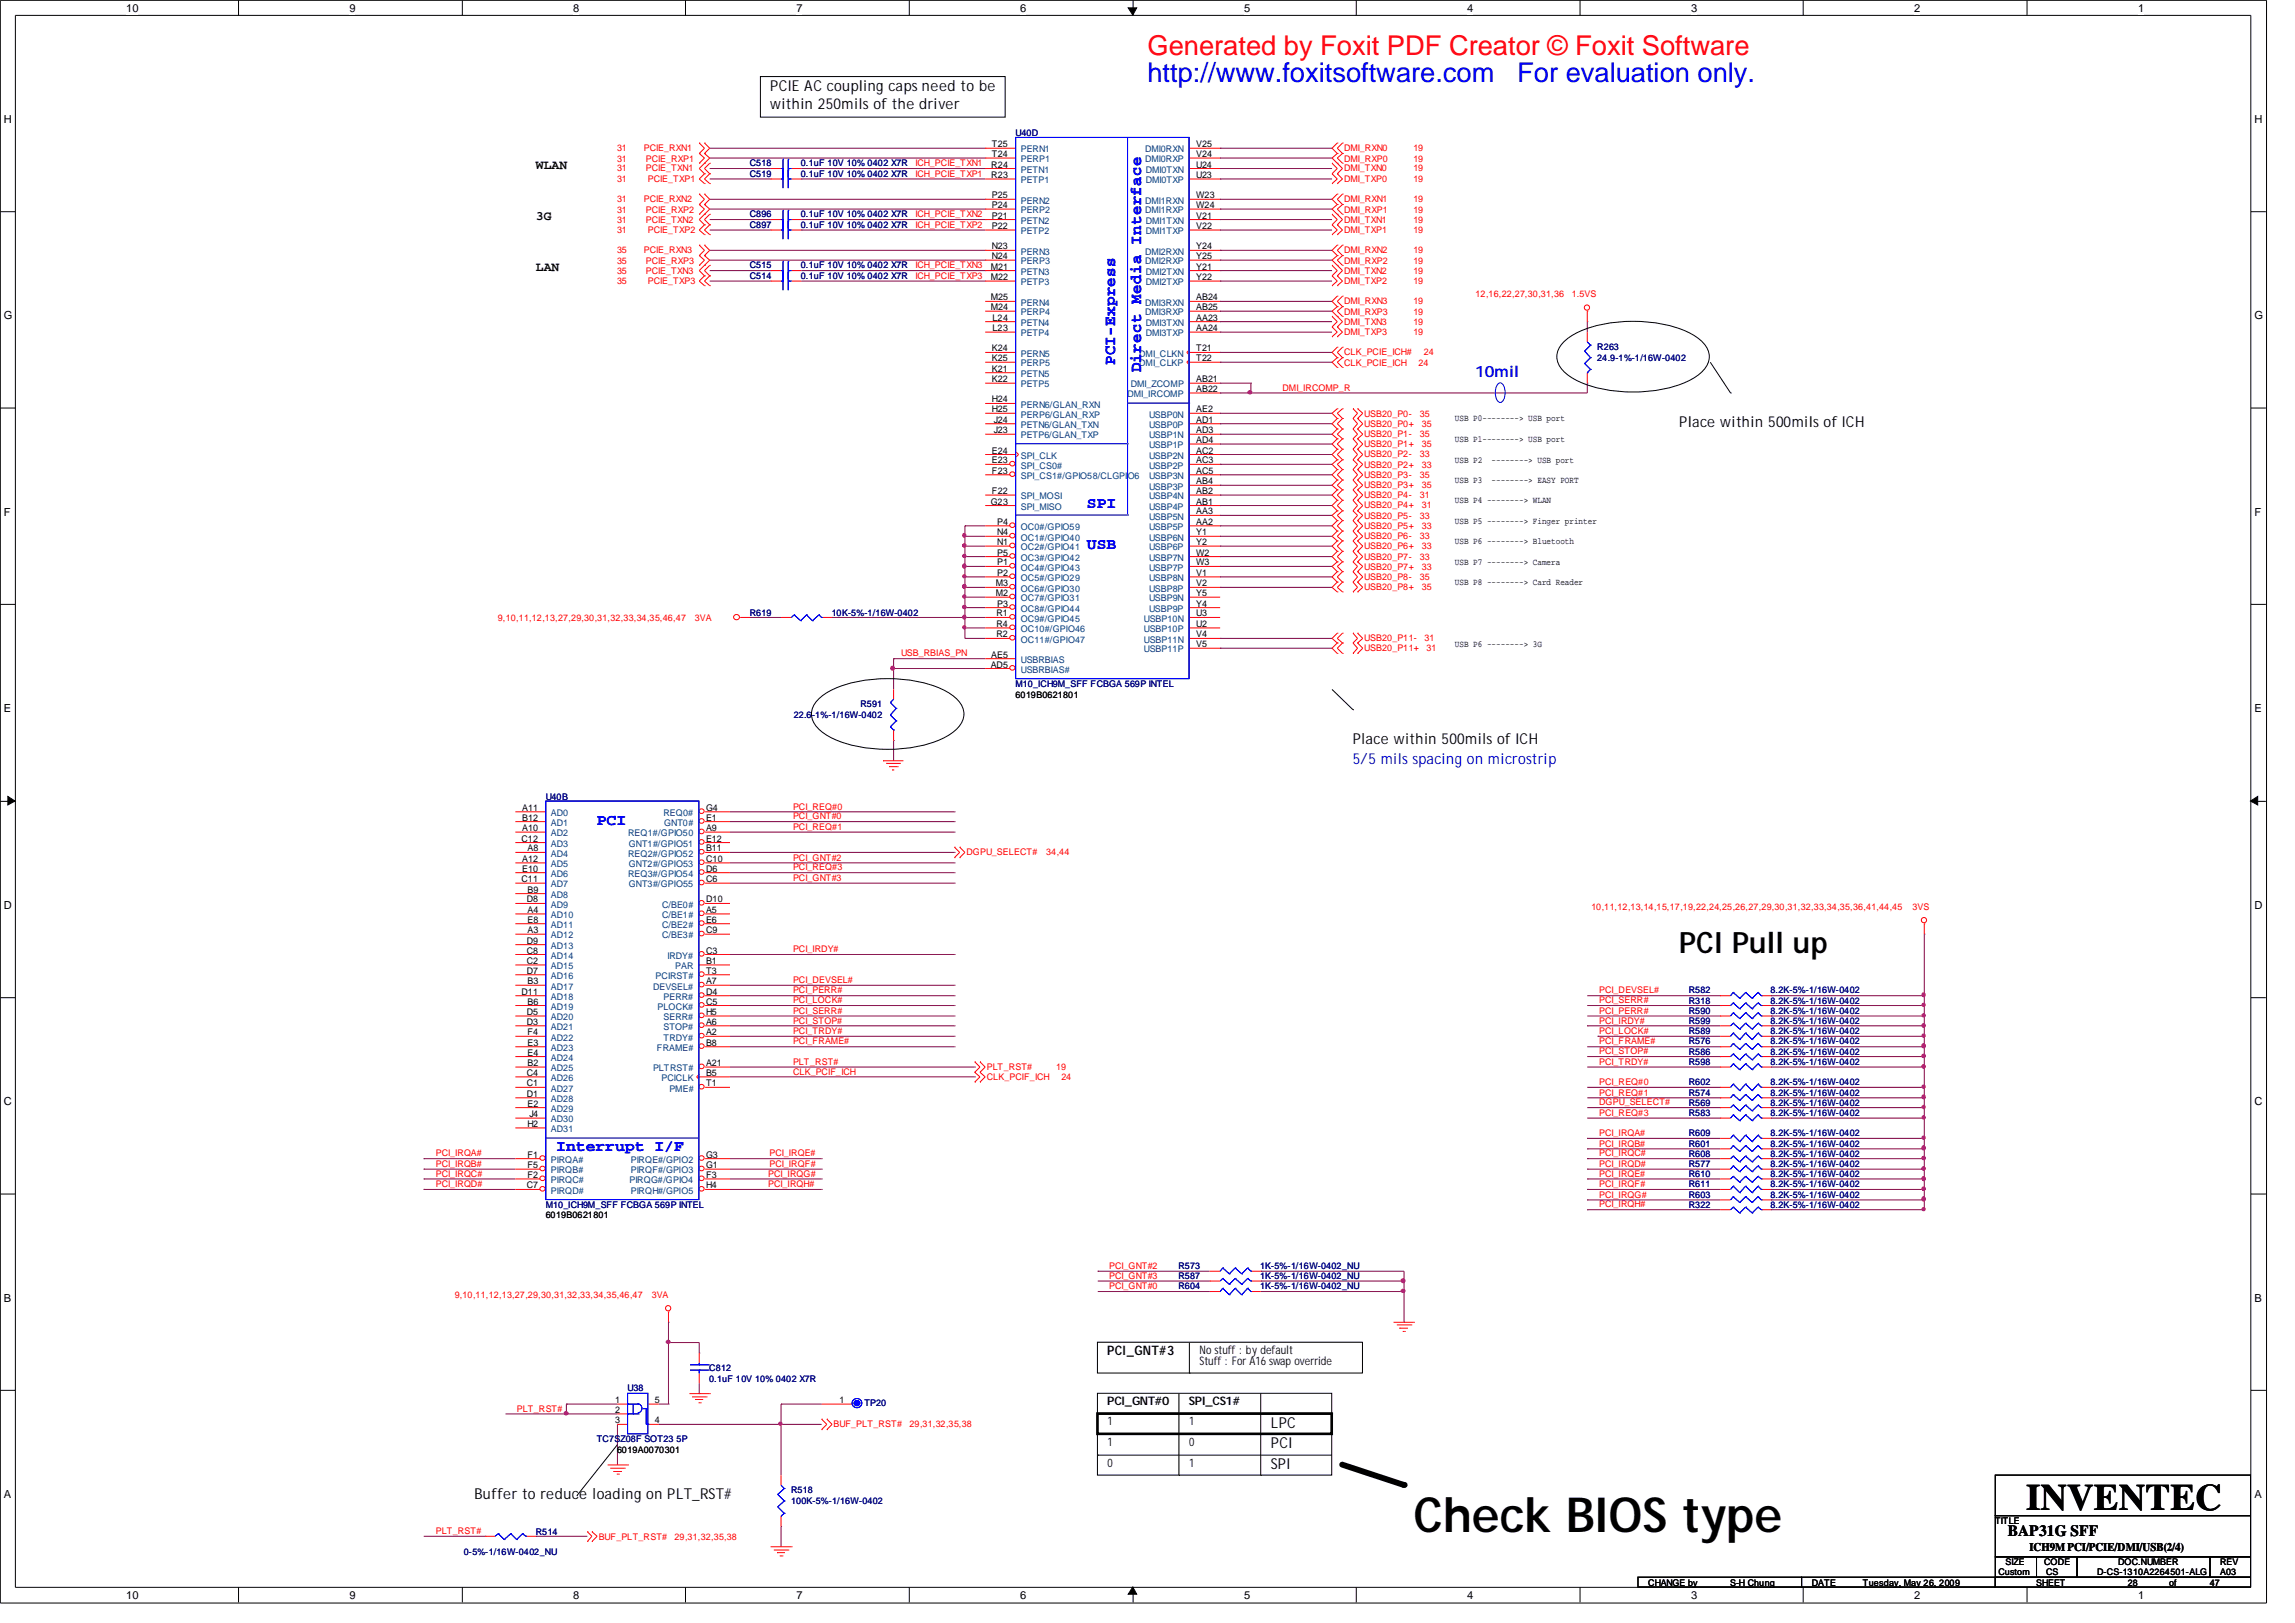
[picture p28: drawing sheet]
<svg xmlns="http://www.w3.org/2000/svg" width="297mm" height="210mm" viewBox="0 0 297 210" stroke-linecap="round" stroke-linejoin="round" font-family="sans-serif">
<defs><g id="words">
<text font-size="6.3" x="182.9" y="198.2">Check BIOS type</text>
<text font-size="4.8" x="262.1" y="195.3">INVENTEC</text>
<text font-size="3.8" x="217.2" y="123.3">PCI Pull up</text>
<text font-size="3.5" fill="#f00" x="148.5" y="7.1">Generated by Foxit PDF Creator © Foxit Software</text>
<g font-size="3.5" fill="#00f">
<text x="148.5" y="10.6">http://www.foxitsoftware.com</text>
<text x="196.3" y="10.6">For evaluation only.</text>
</g>
<g font-size="2.1" fill="#00f">
<text x="144.3" y="47.2" transform="rotate(-90 144.3 47.2)">PCI-Express</text>
<text x="147.7" y="48.2" transform="rotate(-90 147.7 48.2)">Direct Media Interface</text>
</g>
<g font-size="2" fill="#00f">
<text x="190.8" y="48.8">10mil</text>
<text x="140.6" y="65.7">SPI</text>
<text x="140.6" y="71">USB</text>
<text x="77.2" y="106.7">PCI</text>
<text x="72" y="148.9">Interrupt I/F</text>
</g>
<text font-size="2" x="259.8" y="198.7">BAP31G SFF</text>
<g font-size="1.9">
<text x="99.7" y="11.8">PCIE AC coupling caps need to be</text>
<text x="99.7" y="14.1">within 250mils of the driver</text>
<text x="217.3" y="55.3">Place within 500mils of ICH</text>
<text x="175" y="96.3">Place within 500mils of ICH</text>
<text x="164.4" y="184.7">LPC</text>
<text x="164.4" y="187.4">PCI</text>
<text x="164.4" y="190.1">SPI</text>
<text x="61.4" y="194">Buffer to reduce loading on PLT_RST#</text>
</g>
<text font-size="1.9" fill="#00f" x="175" y="98.9">5/5 mils spacing on microstrip</text>
<g font-size="1.7">
<text x="69.3" y="21.8">WLAN</text>
<text x="69.3" y="28.4">3G</text>
<text x="69.3" y="35.1">LAN</text>
<text x="143.2" y="175.3">PCI_GNT#3</text>
</g>
<g font-size="1.5">
<text x="155.2" y="175.2">No stuff : by default</text>
<text x="155.2" y="176.5">Stuff : For A16 swap override</text>
<text x="143.2" y="181.8">PCI_GNT#0</text>
<text x="143.3" y="184.4">1</text>
<text x="153.8" y="181.8">SPI_CS1#</text>
<text x="153.9" y="184.4">1</text>
<text x="143.3" y="187">1</text>
<text x="143.3" y="189.7">0</text>
<text x="153.9" y="189.7">1</text>
<text x="153.9" y="187">0</text>
<text x="262.6" y="200.7">ICH9M PCI/PCIE/DMI/USB(2/4)</text>
</g>
<g font-size="1.4">
<text x="16.3" y="1.5">10</text>
<text x="45.2" y="1.5">9</text>
<text x="74.2" y="1.5">8</text>
<text x="103" y="1.5">7</text>
<text x="132" y="1.5">6</text>
<text x="161" y="1.5">5</text>
<text x="189.8" y="1.5">4</text>
<text x="218.8" y="1.5">3</text>
<text x="247.7" y="1.5">2</text>
<text x="276.6" y="1.5">1</text>
<text x=".5" y="15.9">H</text>
<text x="291.7" y="15.9">H</text>
<text x=".5" y="41.3">G</text>
<text x="291.7" y="41.3">G</text>
<text x=".5" y="66.7">F</text>
<text x="291.7" y="66.7">F</text>
<text x=".5" y="92.1">E</text>
<text x="291.7" y="92.1">E</text>
<text x=".5" y="117.6">D</text>
<text x="291.7" y="117.6">D</text>
<text x=".5" y="143">C</text>
<text x="291.7" y="143">C</text>
<text x=".5" y="168.4">B</text>
<text x="291.7" y="168.4">B</text>
<text x=".5" y="193.8">A</text>
<text x="291.7" y="193.8">A</text>
<text x="16.3" y="206.8">10</text>
<text x="45.2" y="206.8">9</text>
<text x="74.2" y="206.8">8</text>
<text x="103" y="206.8">7</text>
<text x="132" y="206.8">6</text>
<text x="161" y="206.8">5</text>
<text x="189.8" y="206.8">4</text>
<text x="218.8" y="206.8">3</text>
<text x="247.7" y="206.8">2</text>
<text x="276.6" y="206.8">1</text>
</g>
<g font-size="1.2" fill="#000080">
<text x="131.4" y="17.6">U40D</text>
<text x="97" y="21.5">C518</text>
<text x="97" y="22.9">C519</text>
<text x="103.6" y="21.5">0.1uF 10V 10% 0402 X7R</text>
<text x="103.6" y="22.9">0.1uF 10V 10% 0402 X7R</text>
<text x="97" y="28.1">C896</text>
<text x="97" y="29.5">C897</text>
<text x="103.6" y="28.1">0.1uF 10V 10% 0402 X7R</text>
<text x="103.6" y="29.5">0.1uF 10V 10% 0402 X7R</text>
<text x="97" y="34.7">C515</text>
<text x="103.6" y="34.7">0.1uF 10V 10% 0402 X7R</text>
<text x="97" y="36.1">C514</text>
<text x="103.6" y="36.1">0.1uF 10V 10% 0402 X7R</text>
<text x="206.7" y="45.3">R263</text>
<text x="206.7" y="46.7">24.9-1%-1/16W-0402</text>
<text x="97" y="79.7">R619</text>
<text x="107.6" y="79.7">10K-5%-1/16W-0402</text>
<text x="131.4" y="88.9">M10_ICH9M_SFF FCBGA 569P INTEL</text>
<text x="102.7" y="92.9">22.6-1%-1/16W-0402</text>
<text x="111.3" y="91.5">R591</text>
<text x="70.6" y="103.5">U40B</text>
<text x="218.5" y="128.5">R582</text>
<text x="218.5" y="131.1">R590</text>
<text x="218.5" y="129.9">R318</text>
<text x="229.1" y="128.5">8.2K-5%-1/16W-0402</text>
<text x="229.1" y="131.1">8.2K-5%-1/16W-0402</text>
<text x="229.1" y="129.9">8.2K-5%-1/16W-0402</text>
<text x="218.5" y="135.1">R576</text>
<text x="218.5" y="136.5">R586</text>
<text x="218.5" y="132.5">R599</text>
<text x="218.5" y="133.8">R589</text>
<text x="218.5" y="137.8">R598</text>
<text x="229.1" y="135.1">8.2K-5%-1/16W-0402</text>
<text x="229.1" y="136.5">8.2K-5%-1/16W-0402</text>
<text x="229.1" y="132.5">8.2K-5%-1/16W-0402</text>
<text x="229.1" y="133.8">8.2K-5%-1/16W-0402</text>
<text x="229.1" y="137.8">8.2K-5%-1/16W-0402</text>
<text x="218.5" y="140.4">R602</text>
<text x="218.5" y="143.1">R569</text>
<text x="218.5" y="141.7">R574</text>
<text x="229.1" y="140.4">8.2K-5%-1/16W-0402</text>
<text x="229.1" y="143.1">8.2K-5%-1/16W-0402</text>
<text x="229.1" y="141.7">8.2K-5%-1/16W-0402</text>
<text x="218.5" y="147">R609</text>
<text x="218.5" y="144.4">R583</text>
<text x="218.5" y="148.3">R601</text>
<text x="218.5" y="149.7">R608</text>
<text x="229.1" y="147">8.2K-5%-1/16W-0402</text>
<text x="229.1" y="144.4">8.2K-5%-1/16W-0402</text>
<text x="229.1" y="148.3">8.2K-5%-1/16W-0402</text>
<text x="229.1" y="149.7">8.2K-5%-1/16W-0402</text>
<text x="218.5" y="152.3">R610</text>
<text x="218.5" y="153.6">R611</text>
<text x="218.5" y="151">R577</text>
<text x="218.5" y="154.9">R603</text>
<text x="229.1" y="152.3">8.2K-5%-1/16W-0402</text>
<text x="229.1" y="153.6">8.2K-5%-1/16W-0402</text>
<text x="229.1" y="151">8.2K-5%-1/16W-0402</text>
<text x="229.1" y="154.9">8.2K-5%-1/16W-0402</text>
<text x="70.6" y="156.3">M10_ICH9M_SFF FCBGA 569P INTEL</text>
<text x="218.5" y="156.3">R322</text>
<text x="229.1" y="156.3">8.2K-5%-1/16W-0402</text>
<text x="152.5" y="164.2">R573</text>
<text x="152.5" y="166.8">R604</text>
<text x="152.5" y="165.5">R587</text>
<text x="163.1" y="164.2">1K-5%-1/16W-0402_NU</text>
<text x="163.1" y="166.8">1K-5%-1/16W-0402_NU</text>
<text x="163.1" y="165.5">1K-5%-1/16W-0402_NU</text>
<text x="91.8" y="177.4">C812</text>
<text x="91.8" y="178.7">0.1uF 10V 10% 0402 X7R</text>
<text x="81.2" y="180">U38</text>
<text x="111.8" y="181.9">TP20</text>
<text x="77.2" y="186.6">TC7SZ08F SOT23 5P</text>
<text x="102.4" y="193.2">R518</text>
<text x="102.4" y="194.6">100K-5%-1/16W-0402</text>
<text x="60" y="201.2">0-5%-1/16W-0402_NU</text>
<text x="69.3" y="198.5">R514</text>
</g>
<g font-size="1.2" fill="#f00">
<text x="79.8" y="20.9">31</text>
<text x="79.8" y="22.2">31</text>
<text x="79.8" y="23.5">31</text>
<text x="79.8" y="19.6">31</text>
<text x="83.3" y="19.6">PCIE_RXN1</text>
<text x="83.6" y="20.9">PCIE_RXP1</text>
<text x="83.6" y="22.2">PCIE_TXN1</text>
<text x="83.8" y="23.5">PCIE_TXP1</text>
<text x="118.4" y="22.9">ICH_PCIE_TXP1</text>
<text x="118.4" y="21.5">ICH_PCIE_TXN1</text>
<text x="173.9" y="19.6">DMI_RXN0</text>
<text x="173.9" y="20.9">DMI_RXP0</text>
<text x="173.9" y="22.2">DMI_TXN0</text>
<text x="173.9" y="23.5">DMI_TXP0</text>
<text x="182.9" y="19.6">19</text>
<text x="182.9" y="23.5">19</text>
<text x="182.9" y="20.9">19</text>
<text x="182.9" y="22.2">19</text>
<text x="79.8" y="27.5">31</text>
<text x="79.8" y="28.8">31</text>
<text x="79.8" y="26.2">31</text>
<text x="83.3" y="26.2">PCIE_RXN2</text>
<text x="83.6" y="27.5">PCIE_RXP2</text>
<text x="83.6" y="28.8">PCIE_TXN2</text>
<text x="118.4" y="29.5">ICH_PCIE_TXP2</text>
<text x="118.4" y="28.1">ICH_PCIE_TXN2</text>
<text x="173.9" y="28.8">DMI_TXN1</text>
<text x="173.9" y="26.2">DMI_RXN1</text>
<text x="173.9" y="27.5">DMI_RXP1</text>
<text x="182.9" y="26.2">19</text>
<text x="182.9" y="28.8">19</text>
<text x="182.9" y="27.5">19</text>
<text x="79.8" y="34.1">35</text>
<text x="79.8" y="35.4">35</text>
<text x="79.8" y="30.1">31</text>
<text x="79.8" y="32.8">35</text>
<text x="83.3" y="32.8">PCIE_RXN3</text>
<text x="83.6" y="34.1">PCIE_RXP3</text>
<text x="83.6" y="35.4">PCIE_TXN3</text>
<text x="83.8" y="30.1">PCIE_TXP2</text>
<text x="118.4" y="34.7">ICH_PCIE_TXN3</text>
<text x="173.9" y="30.1">DMI_TXP1</text>
<text x="173.9" y="35.4">DMI_TXN2</text>
<text x="173.9" y="32.8">DMI_RXN2</text>
<text x="173.9" y="34.1">DMI_RXP2</text>
<text x="182.9" y="30.1">19</text>
<text x="182.9" y="32.8">19</text>
<text x="182.9" y="35.4">19</text>
<text x="182.9" y="34.1">19</text>
<text x="79.8" y="36.7">35</text>
<text x="83.8" y="36.7">PCIE_TXP3</text>
<text x="118.4" y="36.1">ICH_PCIE_TXP3</text>
<text x="173.9" y="42">DMI_TXN3</text>
<text x="173.9" y="40.7">DMI_RXP3</text>
<text x="173.9" y="39.4">DMI_RXN3</text>
<text x="173.9" y="36.7">DMI_TXP2</text>
<text x="182.9" y="39.4">19</text>
<text x="182.9" y="36.7">19</text>
<text x="182.9" y="42">19</text>
<text x="182.9" y="40.7">19</text>
<text x="190.9" y="38.4">12,16,22,27,30,31,36</text>
<text x="203.4" y="38.4">1.5VS</text>
<text x="173.9" y="43.3">DMI_TXP3</text>
<text x="173.9" y="47.3">CLK_PCIE_ICH</text>
<text x="173.9" y="46">CLK_PCIE_ICH#</text>
<text x="182.9" y="43.3">19</text>
<text x="183.5" y="47.3">24</text>
<text x="184.2" y="46">24</text>
<text x="165.9" y="50.5">DMI_IRCOMP_R</text>
<text x="176.5" y="53.9">USB20_P0-</text>
<text x="183.7" y="53.9">35</text>
<text x="176.5" y="55.2">USB20_P0+</text>
<text x="176.5" y="56.6">USB20_P1-</text>
<text x="176.5" y="57.8">USB20_P1+</text>
<text x="176.5" y="59.2">USB20_P2-</text>
<text x="183.7" y="56.6">35</text>
<text x="183.7" y="59.2">33</text>
<text x="184" y="55.2">35</text>
<text x="184" y="57.8">35</text>
<text x="176.5" y="60.5">USB20_P2+</text>
<text x="176.5" y="64.4">USB20_P4-</text>
<text x="176.5" y="65.8">USB20_P4+</text>
<text x="176.5" y="61.8">USB20_P3-</text>
<text x="176.5" y="63.2">USB20_P3+</text>
<text x="183.7" y="64.4">31</text>
<text x="183.7" y="61.8">35</text>
<text x="184" y="60.5">33</text>
<text x="184" y="65.8">31</text>
<text x="184" y="63.2">35</text>
<text x="176.5" y="69.8">USB20_P6-</text>
<text x="176.5" y="71">USB20_P6+</text>
<text x="176.5" y="67.1">USB20_P5-</text>
<text x="176.5" y="68.4">USB20_P5+</text>
<text x="183.7" y="69.8">33</text>
<text x="183.7" y="67.1">33</text>
<text x="184" y="71">33</text>
<text x="184" y="68.4">33</text>
<text x="176.5" y="72.4">USB20_P7-</text>
<text x="176.5" y="73.7">USB20_P7+</text>
<text x="176.5" y="75">USB20_P8-</text>
<text x="176.5" y="76.4">USB20_P8+</text>
<text x="183.7" y="72.4">33</text>
<text x="183.7" y="75">35</text>
<text x="184" y="73.7">33</text>
<text x="184" y="76.4">35</text>
<text x="64.4" y="80.3">9,10,11,12,13,27,29,30,31,32,33,34,35,46,47</text>
<text x="89.9" y="80.3">3VA</text>
<text x="176.5" y="83">USB20_P11-</text>
<text x="184.3" y="83">31</text>
<text x="116.6" y="84.9">USB_RBIAS_PN</text>
<text x="176.5" y="84.2">USB20_P11+</text>
<text x="184.6" y="84.2">31</text>
<text x="102.6" y="104.7">PCI_REQ#0</text>
<text x="102.6" y="107.4">PCI_REQ#1</text>
<text x="102.6" y="106">PCI_GNT#0</text>
<text x="102.6" y="112.6">PCI_REQ#3</text>
<text x="102.6" y="114">PCI_GNT#3</text>
<text x="102.6" y="111.3">PCI_GNT#2</text>
<text x="125" y="110.7">DGPU_SELECT#</text>
<text x="135.4" y="110.7">34,44</text>
<text x="205.9" y="117.7">10,11,12,13,14,15,17,19,22,24,25,26,27,29,30,31,32,33,34,35,36,41,44,45</text>
<text x="247.5" y="117.7">3VS</text>
<text x="102.6" y="123.2">PCI_IRDY#</text>
<text x="102.6" y="127.2">PCI_DEVSEL#</text>
<text x="102.6" y="129.8">PCI_LOCK#</text>
<text x="102.6" y="128.5">PCI_PERR#</text>
<text x="102.6" y="131.1">PCI_SERR#</text>
<text x="206.9" y="131.1">PCI_PERR#</text>
<text x="206.9" y="129.8">PCI_SERR#</text>
<text x="206.9" y="128.5">PCI_DEVSEL#</text>
<text x="102.6" y="132.4">PCI_STOP#</text>
<text x="102.6" y="135.1">PCI_FRAME#</text>
<text x="102.6" y="133.8">PCI_TRDY#</text>
<text x="102.6" y="137.8">PLT_RST#</text>
<text x="206.9" y="136.4">PCI_STOP#</text>
<text x="206.9" y="135.1">PCI_FRAME#</text>
<text x="206.9" y="137.8">PCI_TRDY#</text>
<text x="206.9" y="132.4">PCI_IRDY#</text>
<text x="206.9" y="133.8">PCI_LOCK#</text>
<text x="102.6" y="139">CLK_PCIF_ICH</text>
<text x="127.7" y="138.4">PLT_RST#</text>
<text x="127.7" y="139.8">CLK_PCIF_ICH</text>
<text x="136.6" y="138.4">19</text>
<text x="137.3" y="139.8">24</text>
<text x="206.9" y="140.4">PCI_REQ#0</text>
<text x="206.9" y="141.7">PCI_REQ#1</text>
<text x="206.9" y="143">DGPU_SELECT#</text>
<text x="56.4" y="149.6">PCI_IRQA#</text>
<text x="99.6" y="149.6">PCI_IRQE#</text>
<text x="206.9" y="147">PCI_IRQA#</text>
<text x="206.9" y="148.3">PCI_IRQB#</text>
<text x="206.9" y="149.6">PCI_IRQC#</text>
<text x="206.9" y="144.4">PCI_REQ#3</text>
<text x="56.4" y="151">PCI_IRQB#</text>
<text x="56.4" y="152.2">PCI_IRQC#</text>
<text x="56.4" y="153.6">PCI_IRQD#</text>
<text x="99.4" y="153.6">PCI_IRQH#</text>
<text x="99.4" y="152.2">PCI_IRQG#</text>
<text x="99.6" y="151">PCI_IRQF#</text>
<text x="206.9" y="151">PCI_IRQD#</text>
<text x="206.9" y="152.2">PCI_IRQE#</text>
<text x="206.9" y="153.6">PCI_IRQF#</text>
<text x="206.9" y="154.9">PCI_IRQG#</text>
<text x="206.9" y="156.2">PCI_IRQH#</text>
<text x="58.8" y="167.9">9,10,11,12,13,27,29,30,31,32,33,34,35,46,47</text>
<text x="84.3" y="167.9">3VA</text>
<text x="143.5" y="165.4">PCI_GNT#3</text>
<text x="143.5" y="166.8">PCI_GNT#0</text>
<text x="143.5" y="164.2">PCI_GNT#2</text>
<text x="66.9" y="182.6">PLT_RST#</text>
<text x="107.9" y="184.7">BUF_PLT_RST#</text>
<text x="117.7" y="184.7">29,31,32,35,38</text>
<text x="56.4" y="198.5">PLT_RST#</text>
<text x="77.5" y="199.2">BUF_PLT_RST#</text>
<text x="87.3" y="199.2">29,31,32,35,38</text>
</g>
<g font-size="1.2">
<text x="128.3" y="21.7">R24</text>
<text x="128.3" y="23">R23</text>
<text x="128.3" y="19.1">T25</text>
<text x="128.3" y="20.3">T24</text>
<text x="154.8" y="19.1">V25</text>
<text x="154.8" y="20.3">V24</text>
<text x="154.8" y="21.7">U24</text>
<text x="154.8" y="23">U23</text>
<text x="128.3" y="25.7">P25</text>
<text x="128.3" y="26.9">P24</text>
<text x="128.3" y="28.3">P21</text>
<text x="128.3" y="29.6">P22</text>
<text x="154.8" y="25.7">W23</text>
<text x="154.8" y="26.9">W24</text>
<text x="154.8" y="28.3">V21</text>
<text x="154.8" y="29.6">V22</text>
<text x="128.2" y="34.9">M21</text>
<text x="128.3" y="32.3">N23</text>
<text x="128.3" y="33.5">N24</text>
<text x="154.8" y="32.3">Y24</text>
<text x="154.8" y="33.5">Y25</text>
<text x="154.8" y="34.9">Y21</text>
<text x="128.2" y="36.2">M22</text>
<text x="128.2" y="38.9">M25</text>
<text x="128.2" y="40.1">M24</text>
<text x="128.4" y="41.5">L24</text>
<text x="154.8" y="38.9">AB24</text>
<text x="154.8" y="40.1">AB25</text>
<text x="154.8" y="36.2">Y22</text>
<text x="154.8" y="41.5">AA23</text>
<text x="128.3" y="45.5">K24</text>
<text x="128.3" y="46.7">K25</text>
<text x="128.4" y="42.8">L23</text>
<text x="154.8" y="45.5">T21</text>
<text x="154.8" y="46.7">T22</text>
<text x="154.8" y="42.8">AA24</text>
<text x="128.3" y="48.1">K21</text>
<text x="128.3" y="49.4">K22</text>
<text x="128.3" y="52.1">H24</text>
<text x="128.3" y="53.3">H25</text>
<text x="154.8" y="49.4">AB21</text>
<text x="154.8" y="53.3">AE2</text>
<text x="154.8" y="50.7">AB22</text>
<text x="128.3" y="58.7">E24</text>
<text x="128.3" y="59.9">E23</text>
<text x="128.6" y="54.7">J24</text>
<text x="128.6" y="56">J23</text>
<text x="154.8" y="54.7">AD1</text>
<text x="154.8" y="56">AD3</text>
<text x="154.8" y="57.3">AD4</text>
<text x="154.8" y="58.7">AC2</text>
<text x="154.8" y="59.9">AC3</text>
<text x="188.2" y="54.5">USB P0--------&gt; USB port</text>
<text x="188.2" y="59.9">USB P2</text>
<text x="188.2" y="57.2">USB P1--------&gt; USB port</text>
<text x="193" y="59.9">--------&gt; USB port</text>
<text x="128.2" y="65.3">G23</text>
<text x="128.3" y="61.3">F23</text>
<text x="128.3" y="63.9">F22</text>
<text x="154.8" y="61.3">AC5</text>
<text x="154.8" y="62.7">AB4</text>
<text x="154.8" y="63.9">AB2</text>
<text x="154.8" y="65.3">AB1</text>
<text x="188.2" y="65.1">USB P4 --------&gt; WLAN</text>
<text x="188.2" y="62.5">USB P3</text>
<text x="193" y="62.5">--------&gt; EASY PORT</text>
<text x="129" y="67.9">P4</text>
<text x="129" y="69.3">N4</text>
<text x="129" y="70.5">N1</text>
<text x="129" y="71.9">P5</text>
<text x="154.8" y="66.5">AA3</text>
<text x="154.8" y="67.9">AA2</text>
<text x="154.8" y="69.3">Y1</text>
<text x="154.8" y="70.5">Y2</text>
<text x="154.8" y="71.9">W2</text>
<text x="188.2" y="70.4">USB P6 --------&gt; Bluetooth</text>
<text x="188.2" y="67.7">USB P5 --------&gt; Finger printer</text>
<text x="128.9" y="75.9">M3</text>
<text x="128.9" y="77.1">M2</text>
<text x="129" y="73.2">P1</text>
<text x="129" y="74.5">P2</text>
<text x="154.8" y="73.2">W3</text>
<text x="154.8" y="75.9">V2</text>
<text x="154.8" y="74.5">V1</text>
<text x="154.8" y="77.1">Y5</text>
<text x="188.2" y="73.1">USB P7 --------&gt; Camera</text>
<text x="188.2" y="75.7">USB P8 --------&gt; Card Reader</text>
<text x="128.9" y="79.8">R1</text>
<text x="128.9" y="81.1">R4</text>
<text x="128.9" y="82.5">R2</text>
<text x="129" y="78.5">P3</text>
<text x="154.8" y="79.8">U3</text>
<text x="154.8" y="82.5">V4</text>
<text x="154.8" y="81.1">U2</text>
<text x="154.8" y="83.7">V5</text>
<text x="154.8" y="78.5">Y4</text>
<text x="188.2" y="83.7">USB P6 --------&gt; 3G</text>
<text x="128.2" y="86.4">AD5</text>
<text x="128.3" y="85.1">AE5</text>
<text x="131.4" y="90.3">6019B0621801</text>
<text x="67.6" y="104.9">A11</text>
<text x="67.6" y="106.2">B12</text>
<text x="67.6" y="107.5">A10</text>
<text x="91.3" y="106.2">E1</text>
<text x="91.3" y="104.9">G4</text>
<text x="91.3" y="107.5">A9</text>
<text x="67.5" y="108.9">C12</text>
<text x="67.6" y="111.5">A12</text>
<text x="67.6" y="112.8">E10</text>
<text x="68.2" y="110.2">A8</text>
<text x="91.3" y="108.9">E12</text>
<text x="91.3" y="110.2">B11</text>
<text x="91.3" y="111.5">C10</text>
<text x="91.3" y="112.8">D6</text>
<text x="67.5" y="114.1">C11</text>
<text x="68.2" y="116.8">D8</text>
<text x="68.2" y="115.5">B9</text>
<text x="68.2" y="118.1">A4</text>
<text x="68.2" y="119.4">E8</text>
<text x="91.3" y="114.1">C6</text>
<text x="91.3" y="116.8">D10</text>
<text x="91.3" y="118.1">A5</text>
<text x="91.3" y="119.4">E6</text>
<text x="68.2" y="122.1">D9</text>
<text x="68.2" y="123.4">C8</text>
<text x="68.2" y="124.7">C2</text>
<text x="68.2" y="126">D7</text>
<text x="68.2" y="120.7">A3</text>
<text x="91.3" y="123.4">C3</text>
<text x="91.3" y="120.7">C9</text>
<text x="91.3" y="124.7">B1</text>
<text x="91.3" y="126">T3</text>
<text x="67.5" y="128.7">D11</text>
<text x="68.2" y="131.3">D5</text>
<text x="68.2" y="127.3">B3</text>
<text x="68.2" y="130">B6</text>
<text x="91.3" y="127.3">A7</text>
<text x="91.3" y="128.7">D4</text>
<text x="91.3" y="130">C5</text>
<text x="91.3" y="131.3">H5</text>
<text x="68.2" y="132.6">D3</text>
<text x="68.2" y="133.9">F4</text>
<text x="68.2" y="135.3">E3</text>
<text x="68.2" y="136.6">E4</text>
<text x="68.2" y="137.9">B2</text>
<text x="91.3" y="132.6">A6</text>
<text x="91.3" y="133.9">A2</text>
<text x="91.3" y="135.3">B8</text>
<text x="91.3" y="137.9">A21</text>
<text x="68.2" y="139.2">C4</text>
<text x="68.2" y="140.5">C1</text>
<text x="68.2" y="141.9">D1</text>
<text x="68.2" y="143.2">E2</text>
<text x="91.3" y="139.2">B5</text>
<text x="91.3" y="140.5">T1</text>
<text x="68.2" y="145.8">H2</text>
<text x="68.2" y="149.8">F1</text>
<text x="68.5" y="144.5">J4</text>
<text x="91.3" y="149.8">G3</text>
<text x="68.2" y="153.8">C7</text>
<text x="68.2" y="151.1">F5</text>
<text x="68.2" y="152.4">F2</text>
<text x="91.3" y="153.8">H4</text>
<text x="91.3" y="151.1">G1</text>
<text x="91.3" y="152.4">F3</text>
<text x="70.6" y="157.6">6019B0621801</text>
<text x="79.6" y="181.5">1</text>
<text x="79.6" y="182.8">2</text>
<text x="79.6" y="184.1">3</text>
<text x="84.7" y="184.1">4</text>
<text x="84.7" y="181.5">5</text>
<text x="108.6" y="181.5">1</text>
<text x="79.8" y="188">6019A0070301</text>
<text x="258.1" y="197.2">TITLE</text>
<text x="258.5" y="203.8">Custom</text>
<text x="259.5" y="202.5">SIZE</text>
<text x="264.5" y="202.5">CODE</text>
<text x="264.7" y="203.8">CS</text>
<text x="271.3" y="203.8">D-CS-1310A2264501-ALG</text>
<text x="274" y="202.5">DOC.NUMBER</text>
<text x="287.2" y="203.8">A03</text>
<text x="287.2" y="202.5">REV</text>
<text x="213.3" y="205.1">CHANGE by</text>
<text x="223.8" y="205.1">S-H Chung</text>
<text x="234.4" y="205.1">DATE</text>
<text x="241" y="205.1">Tuesday, May 26, 2009</text>
<text x="263.5" y="205.1">SHEET</text>
<text x="275.3" y="205.1">28</text>
<text x="280.6" y="205.1">of</text>
<text x="285.9" y="205.1">47</text>
</g>
<g font-size="1.2" fill="#004080">
<text x="132.1" y="19.7">PERN1</text>
<text x="132.1" y="21">PERP1</text>
<text x="132.1" y="22.4">PETN1</text>
<text x="132.1" y="23.7">PETP1</text>
<text x="148.2" y="19.7">DMI0RXN</text>
<text x="148.2" y="21">DMI0RXP</text>
<text x="148.2" y="22.4">DMI0TXN</text>
<text x="148.2" y="23.7">DMI0TXP</text>
<text x="132.1" y="26.3">PERN2</text>
<text x="132.1" y="27.6">PERP2</text>
<text x="132.1" y="29">PETN2</text>
<text x="148.2" y="26.3">DMI1RXN</text>
<text x="148.2" y="27.6">DMI1RXP</text>
<text x="148.2" y="29">DMI1TXN</text>
<text x="132.1" y="30.3">PETP2</text>
<text x="132.1" y="32.9">PERN3</text>
<text x="132.1" y="34.2">PERP3</text>
<text x="132.1" y="35.6">PETN3</text>
<text x="148.2" y="32.9">DMI2RXN</text>
<text x="148.2" y="34.2">DMI2RXP</text>
<text x="148.2" y="30.3">DMI1TXP</text>
<text x="148.2" y="35.6">DMI2TXN</text>
<text x="132.1" y="36.9">PETP3</text>
<text x="132.1" y="39.5">PERN4</text>
<text x="132.1" y="40.8">PERP4</text>
<text x="148.2" y="39.5">DMI3RXN</text>
<text x="148.2" y="40.8">DMI3RXP</text>
<text x="148.2" y="36.9">DMI2TXP</text>
<text x="132.1" y="42.2">PETN4</text>
<text x="132.1" y="43.5">PETP4</text>
<text x="132.1" y="46.1">PERN5</text>
<text x="132.1" y="47.4">PERP5</text>
<text x="147.4" y="46.1">DMI_CLKN</text>
<text x="147.4" y="47.4">DMI_CLKP</text>
<text x="148.2" y="42.2">DMI3TXN</text>
<text x="148.2" y="43.5">DMI3TXP</text>
<text x="132.1" y="48.8">PETN5</text>
<text x="132.1" y="50.1">PETP5</text>
<text x="132.1" y="52.7">PERN6/GLAN_RXN</text>
<text x="145.9" y="51.4">DMI_IRCOMP</text>
<text x="146.3" y="50.1">DMI_ZCOMP</text>
<text x="132.1" y="54">PERP6/GLAN_RXP</text>
<text x="132.1" y="55.4">PETN6/GLAN_TXN</text>
<text x="132.1" y="56.7">PETP6/GLAN_TXP</text>
<text x="132.1" y="59.4">SPI_CLK</text>
<text x="148.7" y="54">USBP0N</text>
<text x="148.7" y="55.4">USBP0P</text>
<text x="148.7" y="56.7">USBP1N</text>
<text x="148.7" y="58">USBP1P</text>
<text x="148.7" y="59.4">USBP2N</text>
<text x="132.1" y="60.6">SPI_CS0#</text>
<text x="132.1" y="62">SPI_CS1#/GPIO58/CLGPIO6</text>
<text x="132.1" y="64.6">SPI_MOSI</text>
<text x="132.1" y="66">SPI_MISO</text>
<text x="148.7" y="60.6">USBP2P</text>
<text x="148.7" y="62">USBP3N</text>
<text x="148.7" y="63.3">USBP3P</text>
<text x="148.7" y="64.6">USBP4N</text>
<text x="148.7" y="66">USBP4P</text>
<text x="132.1" y="68.6">OC0#/GPIO59</text>
<text x="132.1" y="69.9">OC1#/GPIO40</text>
<text x="132.1" y="71.2">OC2#/GPIO41</text>
<text x="148.7" y="67.2">USBP5N</text>
<text x="148.7" y="68.6">USBP5P</text>
<text x="148.7" y="69.9">USBP6N</text>
<text x="148.7" y="71.2">USBP6P</text>
<text x="132.1" y="72.6">OC3#/GPIO42</text>
<text x="132.1" y="73.8">OC4#/GPIO43</text>
<text x="132.1" y="75.2">OC5#/GPIO29</text>
<text x="132.1" y="76.5">OC6#/GPIO30</text>
<text x="132.1" y="77.8">OC7#/GPIO31</text>
<text x="148.7" y="72.6">USBP7N</text>
<text x="148.7" y="73.8">USBP7P</text>
<text x="148.7" y="76.5">USBP8P</text>
<text x="148.7" y="75.2">USBP8N</text>
<text x="148.7" y="77.8">USBP9N</text>
<text x="132.1" y="79.2">OC8#/GPIO44</text>
<text x="132.1" y="80.4">OC9#/GPIO45</text>
<text x="132.1" y="81.8">OC10#/GPIO46</text>
<text x="132.1" y="83.1">OC11#/GPIO47</text>
<text x="148" y="80.4">USBP10N</text>
<text x="148" y="83.1">USBP11N</text>
<text x="148" y="81.8">USBP10P</text>
<text x="148.7" y="79.2">USBP9P</text>
<text x="132.1" y="87">USBRBIAS#</text>
<text x="132.1" y="85.8">USBRBIAS</text>
<text x="148" y="84.4">USBP11P</text>
<text x="71.3" y="105.6">AD0</text>
<text x="71.3" y="106.8">AD1</text>
<text x="85.8" y="105.6">REQ0#</text>
<text x="85.9" y="106.8">GNT0#</text>
<text x="71.3" y="108.2">AD2</text>
<text x="71.3" y="109.6">AD3</text>
<text x="71.3" y="110.8">AD4</text>
<text x="71.3" y="112.2">AD5</text>
<text x="71.3" y="113.5">AD6</text>
<text x="81.3" y="108.2">REQ1#/GPIO50</text>
<text x="81.3" y="110.8">REQ2#/GPIO52</text>
<text x="81.3" y="113.5">REQ3#/GPIO54</text>
<text x="81.4" y="109.6">GNT1#/GPIO51</text>
<text x="81.4" y="112.2">GNT2#/GPIO53</text>
<text x="71.3" y="114.8">AD7</text>
<text x="71.3" y="116.2">AD8</text>
<text x="71.3" y="117.4">AD9</text>
<text x="71.3" y="118.8">AD10</text>
<text x="81.4" y="114.8">GNT3#/GPIO55</text>
<text x="85.7" y="117.4">C/BE0#</text>
<text x="85.7" y="118.8">C/BE1#</text>
<text x="71.3" y="120.1">AD11</text>
<text x="71.3" y="121.4">AD12</text>
<text x="71.3" y="122.8">AD13</text>
<text x="71.3" y="124">AD14</text>
<text x="71.3" y="125.4">AD15</text>
<text x="85.7" y="120.1">C/BE2#</text>
<text x="85.7" y="121.4">C/BE3#</text>
<text x="86.4" y="124">IRDY#</text>
<text x="87.4" y="125.4">PAR</text>
<text x="71.3" y="126.7">AD16</text>
<text x="71.3" y="128">AD17</text>
<text x="71.3" y="129.4">AD18</text>
<text x="71.3" y="130.6">AD19</text>
<text x="71.3" y="132">AD20</text>
<text x="84.5" y="128">DEVSEL#</text>
<text x="84.8" y="126.7">PCIRST#</text>
<text x="85.1" y="130.6">PLOCK#</text>
<text x="85.8" y="129.4">PERR#</text>
<text x="85.8" y="132">SERR#</text>
<text x="71.3" y="133.3">AD21</text>
<text x="71.3" y="134.6">AD22</text>
<text x="71.3" y="136">AD23</text>
<text x="71.3" y="137.2">AD24</text>
<text x="85" y="136">FRAME#</text>
<text x="85.8" y="133.3">STOP#</text>
<text x="85.8" y="134.6">TRDY#</text>
<text x="71.3" y="138.6">AD25</text>
<text x="71.3" y="139.9">AD26</text>
<text x="71.3" y="141.2">AD27</text>
<text x="71.3" y="142.6">AD28</text>
<text x="71.3" y="143.8">AD29</text>
<text x="84.5" y="138.6">PLTRST#</text>
<text x="85.6" y="139.9">PCICLK</text>
<text x="86.6" y="141.2">PME#</text>
<text x="71.3" y="145.2">AD30</text>
<text x="71.3" y="146.5">AD31</text>
<text x="71.3" y="150.5">PIRQA#</text>
<text x="71.3" y="151.8">PIRQB#</text>
<text x="71.3" y="153.1">PIRQC#</text>
<text x="71.3" y="154.4">PIRQD#</text>
<text x="81.4" y="153.1">PIRQG#/GPIO4</text>
<text x="81.6" y="154.4">PIRQH#/GPIO5</text>
<text x="81.6" y="151.8">PIRQF#/GPIO3</text>
<text x="81.6" y="150.5">PIRQE#/GPIO2</text>
</g>
</g></defs>
<path d="M0 0h293.2v207.4h-293.2zM2 2h289.2v203.4h-289.2z" fill="none" stroke="#000" stroke-width=".13"/>
<g fill="#fff">
<path d="M16.3 .3h1.6v1.6h-1.6z"/>
<path d="M16.3 205.6h1.6v1.6h-1.6z"/>
</g>
<path d="M30.9 0v2M30.9 205.4v1.9" fill="none" stroke="#000" stroke-width=".13"/>
<g fill="#fff">
<path d="M45.2 .3h.8v1.6h-.8z"/>
<path d="M45.2 205.6h.8v1.6h-.8z"/>
</g>
<path d="M59.8 0v2M59.8 205.4v1.9" fill="none" stroke="#000" stroke-width=".13"/>
<g fill="#fff">
<path d="M74.2 .3h.7v1.6h-.7z"/>
<path d="M74.2 205.6h.7v1.6h-.7z"/>
</g>
<path d="M88.7 0v2M88.7 205.4v1.9" fill="none" stroke="#000" stroke-width=".13"/>
<g fill="#fff">
<path d="M103 .3h.8v1.6h-.8z"/>
<path d="M103 205.6h.8v1.6h-.8z"/>
</g>
<path d="M117.6 0v2M117.6 205.4v1.9" fill="none" stroke="#000" stroke-width=".13"/>
<g fill="#fff">
<path d="M132 .3h.8v1.6h-.8z"/>
<path d="M132 205.6h.8v1.6h-.8z"/>
</g>
<path d="M146.6 0v2M146.6 205.4v1.9" fill="none" stroke="#000" stroke-width=".13"/>
<path d="M146 1h1.1l-.5 .9zM146.6 205.3l.5 .9h-1.1z" fill="#000" stroke="#000" stroke-width=".13"/>
<g fill="#fff">
<path d="M161 .3h.7v1.6h-.7z"/>
<path d="M161 205.6h.7v1.6h-.7z"/>
</g>
<path d="M175.5 0v2M175.5 205.4v1.9" fill="none" stroke="#000" stroke-width=".13"/>
<g fill="#fff">
<path d="M189.8 .3h.8v1.6h-.8z"/>
<path d="M189.8 205.6h.8v1.6h-.8z"/>
</g>
<path d="M204.4 0v2M204.4 205.4v1.9" fill="none" stroke="#000" stroke-width=".13"/>
<g fill="#fff">
<path d="M218.8 .3h.7v1.6h-.7z"/>
<path d="M218.8 205.6h.7v1.6h-.7z"/>
</g>
<path d="M233.3 0v2M233.3 205.4v1.9" fill="none" stroke="#000" stroke-width=".13"/>
<g fill="#fff">
<path d="M247.6 .3h.8v1.6h-.8z"/>
<path d="M247.6 205.6h.8v1.6h-.8z"/>
</g>
<path d="M262.3 0v2M262.3 205.4v1.9" fill="none" stroke="#000" stroke-width=".13"/>
<g fill="#fff">
<path d="M276.6 .3h.8v1.6h-.8z"/>
<path d="M276.6 205.6h.8v1.6h-.8z"/>
<path d="M.5 14.6h.9v1.7h-.9z"/>
<path d="M291.7 14.6h.9v1.7h-.9z"/>
<path d="M.5 40h1v1.7h-1z"/>
<path d="M291.7 40h1v1.7h-1z"/>
</g>
<path d="M0 27.4h2M291.2 27.4h2" fill="none" stroke="#000" stroke-width=".13"/>
<g fill="#fff">
<path d="M.5 65.4h.9v1.7h-.9z"/>
<path d="M291.7 65.4h.8v1.7h-.8z"/>
</g>
<path d="M0 52.8h2M291.2 52.8h2" fill="none" stroke="#000" stroke-width=".13"/>
<g fill="#fff">
<path d="M.5 90.8h.9v1.7h-.9z"/>
<path d="M291.7 90.8h.9v1.7h-.9z"/>
</g>
<path d="M0 78.2h2M291.2 78.2h2" fill="none" stroke="#000" stroke-width=".13"/>
<g fill="#fff">
<path d="M.5 116.3h1v1.6h-1z"/>
<path d="M291.7 116.3h1v1.6h-1z"/>
</g>
<path d="M0 103.7h2M291.2 103.7h2" fill="none" stroke="#000" stroke-width=".13"/>
<path d="M1 103l.9 .6-.9 .5zM291.2 103.6l.9-.6v1.1z" fill="#000" stroke="#000" stroke-width=".13"/>
<g fill="#fff">
<path d="M.5 141.7h1v1.6h-1z"/>
<path d="M291.7 141.7h1v1.6h-1z"/>
</g>
<path d="M0 129.1h2M291.2 129.1h2" fill="none" stroke="#000" stroke-width=".13"/>
<g fill="#fff">
<path d="M.5 167.1h.9v1.6h-.9z"/>
<path d="M291.7 167.1h.9v1.6h-.9z"/>
</g>
<path d="M0 154.5h2M291.2 154.5h2" fill="none" stroke="#000" stroke-width=".13"/>
<g fill="#fff">
<path d="M.5 192.5h.9v1.6h-.9z"/>
<path d="M291.7 192.5h.9v1.6h-.9z"/>
</g>
<g fill="none" stroke="#000" stroke-width=".13">
<path d="M98.4 9.9h31.6v5.3h-31.6zM202.3 44.2a11.1 11.1 0 0 1 6.1-2.4 18.1 18.1 0 0 1 10.3 1.3 4.5 4.5 0 0 1 2.3 2.4 2.51 2.51 0 0 1-.8 2.6 11.1 11.1 0 0 1-6.1 2.4 18.1 18.1 0 0 1-10.3-1.4 4.5 4.5 0 0 1-2.3-2.3 2.51 2.51 0 0 1 .8-2.6zM221.3 46.9l2.6 3.9M223.9 50.8h.1M105.9 90.4a11.1 11.1 0 0 1 6.1-2.4 18.1 18.1 0 0 1 10.3 1.4 4.5 4.5 0 0 1 2.3 2.3 2.51 2.51 0 0 1-.8 2.6 11.1 11.1 0 0 1-6.1 2.4 18.1 18.1 0 0 1-10.3-1.3 4.5 4.5 0 0 1-2.3-2.4 2.51 2.51 0 0 1 .8-2.6zM172.3 89.2l2.7 2.6M175 91.8h.1M0 179.9h2M142 173.7h34.3v3.9h-34.3zM153.9 177.7h.1M153.9 173.7v4M291.2 179.9h2"/>
<path d="M74.6 193.5h.1M79.9 186.9l-5.3 6.6M142 180.3h30.3v10.5h-30.3zM142 188.3h.1M142 182.9h30.3M142 185.5h30.3M142 188.3h30.3M152.5 190.9h.1M152.5 180.3v10.6M163.1 190.9h.1M163.1 180.3v10.6M172.3 182.9h.1"/>
<path d="M172.3 185.5h.1M258.1 190.8h33.1v5.3h-33.1zM258.1 196.1h33.1v5.3h-33.1zM211.9 204h21.2v1.3h-21.2zM233.1 204h25v1.3h-25zM258.1 201.4h5.4v2.6h-5.4zM258.1 204h33.1v1.3h-33.1zM263.5 201.4h5.2v2.6h-5.2zM268.7 201.4h17.2v2.6h-17.2zM285.9 201.4h5.3v2.6h-5.3z"/>
</g>
<g fill="none" stroke="#800040" stroke-width=".13">
<path d="M91.8 19.2h35.7M127.5 19.2h.1M157.9 19.2h.1M157.9 19.2h14.4M91.8 20.4h35.7M91.8 21.8h7.9M91.8 23.2h7.9M91.8 28.4h7.9M91.8 27.1h35.7M91.8 29.8h7.9M91.8 25.8h35.7M91.8 35h7.9"/>
<path d="M91.8 33.7h35.7M91.8 36.4h7.9M91.8 32.4h35.7M99.7 35h.1M99.7 36.4h.1M99.7 23.2h.1M99.7 21.8h.1M99.7 29.8h.1M99.7 28.4h.1M103.7 23.2h.1M103.7 29.8h.1M103.7 21.8h23.8"/>
<path d="M103.7 23.2h23.8M103.7 28.4h23.8M103.7 29.8h23.8M103.7 35h23.8M103.7 36.4h23.8M127.5 32.4h.1M127.5 35h.1M127.5 33.7h.1M127.5 36.4h.1M127.5 21.8h.1M127.5 20.4h.1M127.5 28.4h.1"/>
<path d="M127.5 25.8h.1M127.5 27.1h.1M157.9 20.4h.1M157.9 21.8h.1M157.9 23.2h.1M157.9 28.4h.1M157.9 27.1h.1M157.9 29.8h.1M157.9 25.8h.1M157.9 35h.1M157.9 39h.1M157.9 33.7h.1"/>
<path d="M157.9 36.4h.1M157.9 32.4h.1M157.9 20.4h14.4M157.9 21.8h14.4M157.9 23.2h14.4M157.9 28.4h14.4M157.9 27.1h14.4M157.9 29.8h14.4M157.9 25.8h14.4M157.9 35h14.4M157.9 39h14.4M157.9 33.7h14.4"/>
<path d="M157.9 36.4h14.4M157.9 32.4h14.4M157.9 43h.1M157.9 40.3h.1M157.9 41.6h.1M157.9 46.9h.1M157.9 45.6h.1M157.9 49.6h.1M157.9 53.5h.1M157.9 54.8h.1M157.9 56.2h.1M157.9 57.4h.1"/>
<path d="M157.9 58.8h.1M157.9 50.8h.1M157.9 43h14.4M157.9 40.3h14.4M157.9 41.6h14.4M157.9 46.9h14.4M157.9 45.6h14.4M157.9 49.6h3.9M157.9 53.5h14.4M157.9 54.8h14.4M157.9 56.2h14.4M157.9 57.4h14.4"/>
<path d="M157.9 58.8h14.4M161.8 49.6h.1M161.8 50.8h.1M161.8 49.6v1.2M205.4 49.6h.1M205.4 41.6h.1M205.4 49.6v1.2h-47.5M205.4 41.6v1.4M97.1 79.9h.1M97.1 79.9h3.9M107.7 79.9h.1M107.7 79.9h19.8"/>
<path d="M124.8 79.9h.1M124.8 68h.1M124.8 69.4h.1M124.8 70.7h.1M124.8 72h.1M124.8 73.3h.1M124.8 74.6h.1M124.8 76h.1M124.8 77.3h.1M124.8 78.6h.1M124.8 73.3h2.7M124.8 72h2.7"/>
<path d="M124.8 76h2.7M124.8 74.6h2.7M124.8 68h2.7M124.8 68v14.6M124.8 69.4h2.7M124.8 70.7h2.7M124.8 77.3h2.7M124.8 78.6h2.7M157.9 64.1h.1M157.9 65.4h.1M157.9 73.3h.1M157.9 72h.1"/>
<path d="M157.9 60.1h.1M157.9 76h.1M157.9 74.6h.1M157.9 70.7h.1M157.9 69.4h.1M157.9 61.4h.1M157.9 62.8h.1M157.9 66.7h.1M157.9 68h.1M157.9 64.1h14.4M157.9 65.4h14.4M157.9 73.3h14.4"/>
<path d="M157.9 72h14.4M157.9 60.1h14.4M157.9 76h14.4M157.9 74.6h14.4M157.9 68h14.4M157.9 69.4h14.4M157.9 70.7h14.4M157.9 61.4h14.4M157.9 62.8h14.4M157.9 66.7h14.4M115.6 85.2h.1M115.6 86.5h.1"/>
<path d="M115.6 95.8h.1M115.6 85.2h11.9M115.6 86.5h11.9M115.6 85.2v4M115.6 95.8v2.6M124.8 82.6h.1M124.8 81.2h.1M124.8 82.6h2.7M124.8 81.2h2.7M157.9 83.9h.1M157.9 82.6h.1M157.9 82.6h14.4"/>
<path d="M157.9 83.9h14.4M94.4 105h29.1M94.4 107.7h29.1M94.4 112.9h29.1M94.4 106.3h29.1M94.4 114.3h29.1M94.4 111.6h29.1M94.4 110.3h29.1M123.5 105h.1M123.5 107.7h.1M123.5 112.9h.1M123.5 106.3h.1"/>
<path d="M123.5 114.3h.1M123.5 111.6h.1M123.5 110.3h.1M94.4 135.4h29.1M94.4 138h31.7M94.4 128.8h29.1M94.4 130.1h29.1M94.4 131.4h29.1M94.4 132.7h29.1M94.4 134.1h29.1M94.4 123.5h29.1M94.4 127.5h29.1"/>
<path d="M94.4 139.3h31.7M123.5 123.5h.1M123.5 127.5h.1M123.5 130.1h.1M123.5 128.8h.1M123.5 132.7h.1M123.5 131.4h.1M123.5 135.4h.1M123.5 134.1h.1M126.1 139.3h.1M126.1 138h.1M205.4 132.7h.1"/>
<path d="M205.4 136.7h17.1M205.4 135.4h17.1M205.4 138h17.1M205.4 128.8h17.1M205.4 130.1h17.1M205.4 131.4h17.1M205.4 132.7h17.1M206.7 134.1h.1M206.7 134.1h15.8M222.5 136.7h.1M222.5 135.4h.1M222.5 138h.1"/>
<path d="M222.5 131.4h.1M222.5 130.1h.1M222.5 128.8h.1M229.2 128.8h.1M229.2 130.1h.1M229.2 131.4h.1M229.2 135.4h.1M229.2 136.7h.1M229.2 138h.1M229.2 132.7h.1M229.2 134.1h.1M229.2 136.7h19.8"/>
<path d="M229.2 135.4h19.8M229.2 138h19.8M229.2 128.8h19.8M229.2 130.1h19.8M229.2 131.4h19.8M229.2 132.7h19.8M229.2 134.1h19.8M249 120.9h.1M249 128.8h.1M249 130.1h.1M249 135.4h.1M249 134.1h.1"/>
<path d="M249 138h.1M249 131.4h.1M249 132.7h.1M249 120.9v35.6h-19.8M54.8 149.9h.1M54.8 151.3h.1M54.8 152.5h.1M54.8 153.9h.1M54.8 149.9h11.9M54.8 151.3h11.9M54.8 152.5h11.9M54.8 153.9h11.9"/>
<path d="M94.4 149.9h11.9M94.4 151.3h11.9M94.4 152.5h11.9M94.4 153.9h11.9M106.3 153.9h.1M106.3 152.5h.1M106.3 151.3h.1M106.3 149.9h.1M205.4 147.3h.1M205.4 148.6h.1M205.4 149.9h.1M205.4 151.3h.1"/>
<path d="M205.4 152.5h.1M205.4 153.9h.1M205.4 156.5h.1M205.4 155.2h.1M205.4 155.2h17.1M205.4 147.3h17.1M205.4 148.6h17.1M205.4 149.9h17.1M205.4 151.3h17.1M205.4 152.5h17.1M205.4 153.9h17.1M205.4 156.5h17.1"/>
<path d="M205.4 144.7h17.1M205.4 140.7h17.1M205.4 142h17.1M205.4 143.3h17.1M222.5 144.7h.1M222.5 140.7h.1M222.5 142h.1M222.5 143.3h.1M229.2 155.2h.1M229.2 147.3h.1M229.2 148.6h.1M229.2 149.9h.1"/>
<path d="M229.2 151.3h.1M229.2 152.5h.1M229.2 153.9h.1M229.2 156.5h.1M229.2 144.7h.1M229.2 140.7h.1M229.2 143.3h.1M229.2 155.2h19.8M229.2 147.3h19.8M229.2 148.6h19.8M229.2 149.9h19.8M229.2 151.3h19.8"/>
<path d="M229.2 152.5h19.8M229.2 153.9h19.8M229.2 144.7h19.8M229.2 140.7h19.8M229.2 142h19.8M229.2 143.3h19.8M249 155.2h.1M249 147.3h.1M249 144.7h.1M249 149.9h.1M249 152.5h.1M249 151.3h.1"/>
<path d="M249 148.6h.1M249 153.9h.1M249 142h.1M249 143.3h.1M249 140.7h.1M86.5 173.7h.1M86.5 171.1h.1M86.5 173.7h4v1.3M86.5 171.1v10.6M90.5 175h.1M90.5 178.9v1.4M142 164.5h.1"/>
<path d="M142 165.7h14.5M142 167.1h14.5M142 164.5h14.5M156.5 165.7h.1M156.5 167.1h.1M163.1 165.7h.1M163.1 164.5h.1M163.1 165.7h18.6M163.1 167.1h18.6M163.1 164.5h18.6v6.6M181.7 167.1h.1M181.7 171.1h.1"/>
<path d="M181.7 165.7h.1M54.8 198.8h8M62.8 198.8h.1M65.4 182.9h14.5M69.4 198.8h.1M69.4 198.8h6.6M73.3 182.9h.1M73.3 181.7h.1M73.3 181.7h6.6M73.3 181.7v1.2M79.9 184.3h.1M79.9 184.3v5.2"/>
<path d="M85.2 184.3h.1M85.2 181.7h1.3M85.2 184.3h21.1M86.5 181.7h.1M90.5 180.3h.1M101 184.3h.1M101 197.5h.1M101 181.7h.1M101 181.7h5.3M101 181.7v9.2M101 197.5v2.6"/>
</g>
<g fill="#f0f" stroke="#f0f" stroke-width=".13">
<path d="M86.3 173.5h.3l.1 .1-.1 .2h-.3l-.1-.2z" fill-rule="evenodd"/>
<path d="M73.1 182.7h.3l.1 .1-.1 .2h-.3l-.1-.2z" fill-rule="evenodd"/>
<path d="M181.3 166.9h.4l.1 .1-.1 .2h-.4v-.2z" fill-rule="evenodd"/>
<path d="M161.5 50.6h.4l.1 .2-.1 .1h-.4v-.1z" fill-rule="evenodd"/>
<circle cx="248.9" cy="128.7" r=".24"/>
<circle cx="248.9" cy="155.1" r=".24"/>
<circle cx="248.9" cy="130" r=".21"/>
<circle cx="181.5" cy="165.7" r=".25"/>
<circle cx="248.9" cy="156.4" r=".21"/>
<circle cx="101" cy="184.2" r=".21"/>
<circle cx="248.9" cy="136.6" r=".21"/>
<circle cx="248.9" cy="135.3" r=".24"/>
<circle cx="248.9" cy="138" r=".21"/>
<circle cx="248.9" cy="148.5" r=".24"/>
<circle cx="248.9" cy="147.2" r=".21"/>
<circle cx="248.9" cy="131.4" r=".21"/>
<circle cx="248.9" cy="134" r=".21"/>
<circle cx="248.9" cy="132.7" r=".24"/>
<circle cx="248.9" cy="144.6" r=".21"/>
<circle cx="248.9" cy="151.2" r=".21"/>
<circle cx="248.9" cy="149.8" r=".21"/>
<circle cx="248.9" cy="153.8" r=".21"/>
<circle cx="248.9" cy="152.5" r=".24"/>
<circle cx="248.9" cy="140.6" r=".21"/>
<circle cx="248.9" cy="141.9" r=".24"/>
<circle cx="124.7" cy="79.8" r=".24"/>
<circle cx="124.7" cy="69.2" r=".24"/>
<circle cx="124.8" cy="70.6" r=".21"/>
<circle cx="124.7" cy="73.2" r=".24"/>
<circle cx="124.8" cy="71.9" r=".21"/>
<circle cx="124.8" cy="74.5" r=".21"/>
<circle cx="124.7" cy="75.8" r=".24"/>
<circle cx="124.8" cy="77.2" r=".21"/>
<circle cx="124.8" cy="78.5" r=".21"/>
<circle cx="115.5" cy="86.4" r=".25"/>
<circle cx="124.8" cy="81.2" r=".21"/>
<circle cx="248.9" cy="143.2" r=".21"/>
</g>
<g fill="none" stroke="#f00" stroke-width=".13">
<path d="M90.5 19.9h.1M90.5 18.5h.1M90.5 18.5l.6 .7-.6 .7M90.5 19.9l.6 .5-.6 .7M91.1 18.5h.1M91.1 19.9h.1M91.1 18.5l.7 .7-.7 .7M91.1 19.9l.7 .5-1.3 1.4 .6 .7M173 19.9h.1M173 18.5h.1M173 18.5l-.7 .7 .7 .7M173 19.9l-.7 .5 1.4 1.4-.7 .7"/>
<path d="M173.7 18.5h.1M173.7 19.9h.1M173.7 18.5l-.7 .7 .7 .7M173.7 19.9l-.7 .5 .7 .7M90.5 33.1h.1M90.5 31.7h.1M90.5 34.3h.1M90.5 21.1h.1M90.5 26.5h.1M90.5 25.1h.1M90.5 27.7h.1M90.5 31.7l.6 .7-.6 .7"/>
<path d="M90.5 33.1l.6 .6-.6 .6M90.5 25.1l.6 .7-.6 .7M90.5 26.5l.6 .6-.6 .6M91.1 31.7h.1M91.1 33.1h.1M91.1 35.7h.1M91.1 37h.1M91.1 34.3h.1M91.1 21.1h.1M91.1 22.5h.1M91.1 23.7h.1M91.1 25.1h.1"/>
<path d="M91.1 26.5h.1M91.1 27.7h.1M91.1 29.1h.1M91.1 30.4h.1M91.1 31.7l.7 .7-.7 .7M91.1 35.7l-.6 .7 .6 .6M91.1 33.1l.7 .6-1.3 1.3 .6 .7M91.1 22.5l-.6 .7 .6 .5M91.1 25.1l.7 .7-.7 .7M91.1 26.5l.7 .6-1.3 1.3 .6 .7M91.1 29.1l-.6 .7 .6 .6M91.8 35.7h.1"/>
<path d="M91.8 37h.1M91.8 34.3h.1M91.8 22.5h.1M91.8 23.7h.1M91.8 21.1h.1M91.8 29.1h.1M91.8 30.4h.1M91.8 27.7h.1M91.8 35.7l-.7 .7 .7 .6M91.8 34.3l-.7 .7 .7 .7M91.8 22.5l-.7 .7 .7 .5M91.8 21.1l-.7 .7 .7 .7"/>
<path d="M91.8 29.1l-.7 .7 .7 .6M91.8 27.7l-.7 .7 .7 .7M99.7 21.8h1.3M99.7 23.2h1.3M99.7 35h1.3M99.7 28.4h1.3M99.7 29.8h1.3M99.7 36.4h1.3M102.4 21.8h1.3M102.4 23.2h1.3M102.4 35h1.3M102.4 28.4h1.3"/>
<path d="M102.4 29.8h1.3M102.4 36.4h1.3M172.3 21.1h.1M172.3 22.5h.1M172.3 23.7h.1M172.3 27.7h.1M172.3 29.1h.1M172.3 30.4h.1M172.3 34.3h.1M172.3 35.7h.1M172.3 37h.1M172.3 21.1l.7 .7-.7 .7"/>
<path d="M172.3 22.5l.7 .7-.7 .5M172.3 27.7l.7 .7-.7 .7M172.3 29.1l.7 .7-.7 .6M172.3 34.3l.7 .7-.7 .7M172.3 35.7l.7 .7-.7 .6M173 21.1h.1M173 22.5h.1M173 23.7h.1M173 27.7h.1M173 29.1h.1M173 26.5h.1M173 25.1h.1"/>
<path d="M173 30.4h.1M173 34.3h.1M173 35.7h.1M173 33.1h.1M173 31.7h.1M173 39.7h.1M173 38.3h.1M173 37h.1M173 22.5l.7 .7-.7 .5M173 26.5l-.7 .6 1.4 1.3-.7 .7M173 25.1l-.7 .7 .7 .7M173 29.1l.7 .7-.7 .6"/>
<path d="M173 34.3l.7 .7-.7 .7M173 31.7l-.7 .7 .7 .7M173 39.7l-.7 .6 1.4 1.3-.7 .7M173 33.1l-.7 .6 .7 .6M173 38.3l-.7 .7 .7 .7M173 35.7l.7 .7-.7 .6M173.7 21.1h.1M173.7 25.1h.1M173.7 26.5h.1M173.7 27.7h.1M173.7 31.7h.1M173.7 33.1h.1"/>
<path d="M173.7 39.7h.1M173.7 34.3h.1M173.7 38.3h.1M173.7 25.1l-.7 .7 .7 .7M173.7 26.5l-.7 .6 .7 .6M173.7 31.7l-.7 .7 .7 .7M173.7 39.7l-.7 .6 .7 .6M173.7 33.1l-.7 .6 .7 .6M173.7 38.3l-.7 .7 .7 .7M172.3 40.9h.1M172.3 42.3h.1M172.3 43.6h.1"/>
<path d="M172.3 40.9l.7 .7-.7 .7M172.3 42.3l.7 .7-.7 .6M173 40.9h.1M173 42.3h.1M173 43.6h.1M173 47.5h.1M173 46.3h.1M173 44.9h.1M173 54.1h.1M173 52.9h.1M173 55.5h.1M173 56.8h.1"/>
<path d="M173 58.1h.1M173 59.5h.1M173 42.3l.7 .7-.7 .6M173 46.3l-.7 .6 .7 .6M173 44.9l-.7 .7 .7 .7M173 52.9l-.7 .6 .7 .6M173 56.8l-.7 .6 .7 .7M173 54.1l-.7 .7 .7 .7M173 58.1l-.7 .7 .7 .7M173 55.5l-.7 .7 .7 .6M173 59.5l-.7 .6 .7 .6M173.7 40.9h.1"/>
<path d="M173.7 46.3h.1M173.7 47.5h.1M173.7 44.9h.1M173.7 52.9h.1M173.7 54.1h.1M173.7 55.5h.1M173.7 56.8h.1M173.7 58.1h.1M173.7 59.5h.1M173.7 46.3l-.7 .6 .7 .6M173.7 44.9l-.7 .7 .7 .7M173.7 52.9l-.7 .6 .7 .6"/>
<path d="M173.7 54.1l-.7 .7 .7 .7M173.7 55.5l-.7 .7 .7 .6M173.7 58.1l-.7 .7 .7 .7M173.7 56.8l-.7 .6 .7 .7M173.7 59.5l-.7 .6 .7 .6M175 52.9h.1M175 54.1h.1M175 55.5h.1M175 56.8h.1M175 58.1h.1M175 59.5h.1M175 52.9l.6 .6-.6 .6"/>
<path d="M175 54.1l.6 .7-.6 .7M175 55.5l.6 .7-.6 .6M175 59.5l.6 .6-.6 .6M175 56.8l.6 .6-.6 .7M175 58.1l.6 .7-.6 .7M175.6 52.9h.1M175.6 54.1h.1M175.6 55.5h.1M175.6 56.8h.1M175.6 58.1h.1M175.6 59.5h.1M175.6 56.8l.7 .6-.7 .7"/>
<path d="M175.6 52.9l.7 .6-.7 .6M175.6 58.1l.7 .7-.7 .7M175.6 54.1l.7 .7-.7 .7M175.6 55.5l.7 .7-.7 .6M175.6 59.5l.7 .6-.7 .6M205.4 40.3h.1M205.4 40.3v1.3M95.8 79.9h.1M95.8 79.9h1.3M101 79.9h1.4M106.3 79.9h1.4M173 60.7h.1"/>
<path d="M173 64.7h.1M173 63.4h.1M173 66.1h.1M173 72.7h.1M173 71.3h.1M173 74h.1M173 75.3h.1M173 76.6h.1M173 70h.1M173 68.7h.1M173 62.1h.1M173 67.4h.1"/>
<path d="M173 60.7l-.7 .7 .7 .7M173 62.1l-.7 .7 .7 .6M173 63.4l-.7 .7 .7 .6M173 67.4l-.7 .6 .7 .7M173 64.7l-.7 .7 .7 .7M173 68.7l-.7 .7 .7 .6M173 71.3l-.7 .7 .7 .7M173 75.3l-.7 .7 .7 .6M173 72.7l-.7 .6 .7 .7M173 74l-.7 .6 .7 .7M173 70l-.7 .7 .7 .6M173 66.1l-.7 .6 .7 .7"/>
<path d="M173.7 60.7h.1M173.7 63.4h.1M173.7 64.7h.1M173.7 66.1h.1M173.7 71.3h.1M173.7 72.7h.1M173.7 74h.1M173.7 75.3h.1M173.7 76.6h.1M173.7 68.7h.1M173.7 70h.1M173.7 62.1h.1"/>
<path d="M173.7 67.4h.1M173.7 63.4l-.7 .7 .7 .6M173.7 64.7l-.7 .7 .7 .7M173.7 71.3l-.7 .7 .7 .7M173.7 72.7l-.7 .6 .7 .7M173.7 70l-.7 .7 .7 .6M173.7 74l-.7 .6 .7 .7M173.7 75.3l-.7 .7 .7 .6M173.7 68.7l-.7 .7 .7 .6M173.7 60.7l-.7 .7 .7 .7M173.7 62.1l-.7 .7 .7 .6M173.7 66.1l-.7 .6 .7 .7"/>
<path d="M173.7 67.4l-.7 .6 .7 .7M175 60.7h.1M175 63.4h.1M175 64.7h.1M175 66.1h.1M175 71.3h.1M175 72.7h.1M175 74h.1M175 75.3h.1M175 76.6h.1M175 68.7h.1M175 70h.1"/>
<path d="M175 62.1h.1M175 67.4h.1M175 66.1l.6 .6-.6 .7M175 63.4l.6 .7-.6 .6M175 62.1l.6 .7-.6 .6M175 64.7l.6 .7-.6 .7M175 68.7l.6 .7-.6 .6M175 71.3l.6 .7-.6 .7M175 72.7l.6 .6-.6 .7M175 74l.6 .6-.6 .7M175 75.3l.6 .7-.6 .6M175 70l.6 .7-.6 .6"/>
<path d="M175 60.7l.6 .7-.6 .7M175 67.4l.6 .6-.6 .7M175.6 60.7h.1M175.6 63.4h.1M175.6 64.7h.1M175.6 66.1h.1M175.6 71.3h.1M175.6 72.7h.1M175.6 74h.1M175.6 75.3h.1M175.6 76.6h.1M175.6 68.7h.1"/>
<path d="M175.6 70h.1M175.6 62.1h.1M175.6 67.4h.1M175.6 62.1l.7 .7-.7 .6M175.6 63.4l.7 .7-.7 .6M175.6 67.4l.7 .6-.7 .7M175.6 68.7l.7 .7-.7 .6M175.6 60.7l.7 .7-.7 .7M175.6 64.7l.7 .7-.7 .7M175.6 75.3l.7 .7-.7 .6M175.6 71.3l.7 .7-.7 .7M175.6 72.7l.7 .6-.7 .7"/>
<path d="M175.6 70l.7 .7-.7 .6M175.6 74l.7 .6-.7 .7M175.6 66.1l.7 .6-.7 .7M114.3 98.4h.1M114.3 98.4h2.6M114.7 98.8h.1M114.7 98.8h1.8M115 99.2h1.1M115.4 99.6h.1M115.4 99.6h.3M115.6 89.2v1.3M115.6 94.4v1.4"/>
<path d="M116.1 99.2h.1M173 83.2h.1M173 81.9h.1M173 84.5h.1M173 81.9l-.7 .7 .7 .6M173 83.2l-.7 .7 .7 .6M173.7 81.9h.1M173.7 83.2h.1M173.7 84.5h.1M173.7 81.9l-.7 .7 .7 .6M173.7 83.2l-.7 .7 .7 .6M175 81.9h.1"/>
<path d="M175 83.2h.1M175 84.5h.1M175 81.9l.6 .7-.6 .6M175 83.2l.6 .7-.6 .6M175.6 81.9h.1M175.6 83.2h.1M175.6 84.5h.1M175.6 81.9l.7 .7-.7 .6M175.6 83.2l.7 .7-.7 .6M66.7 105h4M66.7 106.3h4M66.7 107.7h4"/>
<path d="M66.7 109h4M66.7 110.3h4M66.7 111.6h4M66.7 112.9h4M66.7 114.3h4M66.7 115.6h4M66.7 116.9h4M66.7 118.2h4M66.7 119.5h4M123.5 109.6h.1M123.5 111h.1M123.5 109.6l.7 .7-.7 .7"/>
<path d="M124.2 109.6h.1M124.2 111h.1M124.2 109.6l.6 .7-.6 .7M249 119.5h.1M249 119.5v1.4M66.7 135.4h4M66.7 136.7h4M66.7 128.8h4M66.7 131.4h4M66.7 132.7h4M66.7 134.1h4M66.7 138h4"/>
<path d="M66.7 120.9h4M66.7 122.2h4M66.7 123.5h4M66.7 124.8h4M66.7 126.1h4M66.7 127.5h4M66.7 130.1h4M66.7 139.3h4M126.1 137.4h.1M126.1 138.7h.1M126.1 140h.1M126.1 137.4l.7 .6-.7 .7"/>
<path d="M126.1 138.7l.7 .6-.7 .7M126.8 137.4h.1M126.8 138.7h.1M126.8 140h.1M126.8 137.4l.7 .6-.7 .7M126.8 138.7l.7 .6-.7 .7M222.5 135.4h1.4M222.5 136.7h1.4M222.5 128.8h1.4M222.5 131.4h1.4M222.5 132.7h1.4M222.5 134.1h1.4"/>
<path d="M222.5 138h1.4M227.9 135.4h1.3M227.9 136.7h1.3M227.9 128.8h1.3M227.9 131.4h1.3M227.9 132.7h1.3M227.9 134.1h1.3M227.9 138h1.3M66.7 144.7h4M66.7 140.7h4M66.7 143.3h4M66.7 142h4"/>
<path d="M66.7 145.9h4M222.5 147.3h1.4M222.5 152.5h1.4M222.5 144.7h1.4M222.5 140.7h1.4M222.5 148.6h1.4M222.5 153.9h1.4M222.5 143.3h1.4M222.5 156.5h1.4M222.5 149.9h1.4M222.5 142h1.4M222.5 151.3h1.4"/>
<path d="M227.9 147.3h1.3M227.9 152.5h1.3M227.9 144.7h1.3M227.9 140.7h1.3M227.9 148.6h1.3M227.9 153.9h1.3M227.9 143.3h1.3M227.9 156.5h1.3M227.9 149.9h1.3M227.9 142h1.3M227.9 151.3h1.3M86.5 169.7h.1"/>
<path d="M86.5 169.7v1.4M90.5 175v1.3M90.5 177.7v1.2M156.5 164.5h1.4M156.5 167.1h1.4M161.8 164.5h1.3M161.8 167.1h1.3M180.3 171.1h2.6M180.7 171.4h1.9M181.1 171.8h.1M181.1 171.8h1.1M181.5 172.3h.2"/>
<path d="M181.7 172.3h.1M182.6 171.4h.1M182.9 171.1h.1M62.8 198.8h1.3M68 198.8h1.4M76 198.2h.1M76 199.4h.1M76 198.2l.6 .6-.6 .6M76.6 198.2h.1M76.6 199.4h.1M76.6 198.2l.7 .6-.7 .6M78.6 189.5h2.6"/>
<path d="M79 189.9h1.8M79.4 190.4h.1M79.4 190.4h1.1M79.8 190.7h.3M79.9 181.7h1.3M79.9 182.9h1.3M79.9 184.3h1.3M80.1 190.7h.1M80.8 189.9h.1M81.2 189.5h.1M83.9 181.7h1.3M83.9 184.3h1.3"/>
<path d="M89.2 180.3h2.6M89.5 180.7h1.9M90 181.1h.1M90 181.1h1M90.4 181.5h.2M90.6 181.5h.1M91.4 180.7h.1M91.8 180.3h.1M106.3 183.6h.1M106.3 185h.1M106.3 183.6l.7 .7-.7 .7M106.3 181.7h4"/>
<path d="M107 183.6h.1M107 185h.1M107 183.6l.7 .7-.7 .7M99.7 200.1h2.7M100.1 200.5h1.9M100.5 200.9h.1M100.5 200.9h1.1M100.9 201.3h.3M101.2 201.3h.1M102 200.5h.1M102.4 200.1h.1"/>
<circle cx="205.3" cy="39.8" r=".34"/>
<circle cx="95.3" cy="79.8" r=".36"/>
<circle cx="248.9" cy="119" r=".34"/>
<circle cx="86.4" cy="169.2" r=".34"/>
</g>
<path d="M142 182.9h30.3v2.6h-30.3z" fill="none" stroke="#000" stroke-width=".34"/>
<path d="M173.7 189.5l7.9 2.6" fill="none" stroke="#000" stroke-width=".76"/>
<circle cx="181.6" cy="192.1" r=".38" fill="#000"/>
<g fill="none" stroke="#00f" stroke-width=".13">
<path d="M101 21.8h.3M101 23.2h.3M101 35h.3M101 28.4h.3M101 29.8h.3M101 36.4h.3M101.3 21.8h.1M101.3 20.6h.1M101.3 23.2h.1M101.3 22h.1M101.3 35h.1M101.3 33.8h.1"/>
<path d="M101.3 28.4h.1M101.3 27.2h.1M101.3 29.8h.1M101.3 28.6h.1M101.3 36.4h.1M101.3 35.2h.1M101.3 20.6v3.7M101.3 27.2v3.7M101.3 33.8v3.7M102 20.6h.1M102 21.8h.1M102 22h.1"/>
<path d="M102 23.2h.1M102 33.8h.1M102 35h.1M102 27.2h.1M102 28.4h.1M102 28.6h.1M102 29.8h.1M102 35.2h.1M102 36.4h.1M102 21.8h.4M102 20.6v3.7M102 27.2v3.7"/>
<path d="M102 33.8v3.7M102 23.2h.4M102 35h.4M102 28.4h.4M102 29.8h.4M102 36.4h.4M193.8 49.6l.3-.1a1.13 1.13 0 0 1 .6 1.3 1.13 1.13 0 0 1-.6 1.3 1.13 1.13 0 0 1-.6-1.3v-.5zM102.7 79.5h.1M102.7 79.5l-.3 .4M102.7 79.5l.9 .8M104.4 79.5h.1M104.4 79.5l-.8 .8"/>
<path d="M104.4 79.5l.7 .8M106 79.5h.1M106 79.5l-.9 .8M106 79.5l.3 .4M106.3 79.9h.1M103.6 80.3h.1M105.1 80.3h.1M115.2 90.9h.1M115.2 92.5h.1M115.2 94h.1M115.2 90.9l.8 .8M115.2 92.5l.8 .8"/>
<path d="M115.2 94l.4 .4M115.6 94.4h.1M115.6 90.5l-.4 .4M116 91.7h.1M116 93.3h.1M116 91.7l-.8 .8M116 93.3l-.8 .7M224.2 135h.1M224.2 136.4h.1M224.2 128.4h.1M224.2 131h.1M224.2 132.4h.1"/>
<path d="M224.2 133.6h.1M224.2 137.6h.1M224.2 135l-.3 .4M224.2 135l.9 .8M224.2 136.4l-.3 .3M224.2 136.4l.9 .7M224.2 128.4l-.3 .4M224.2 128.4l.9 .8M224.2 131l-.3 .4M224.2 131l.9 .8M224.2 132.4l-.3 .3M224.2 132.4l.9 .7"/>
<path d="M224.2 133.6l-.3 .5M224.2 133.6l.9 .9M224.2 137.6l-.3 .4M224.2 137.6l.9 .8M225.1 135.8h.1M225.1 137.1h.1M225.1 129.2h.1M225.1 131.8h.1M225.1 133.1h.1M225.1 134.5h.1M225.1 138.4h.1M225.8 135h.1"/>
<path d="M225.8 136.4h.1M225.8 128.4h.1M225.8 131h.1M225.8 132.4h.1M225.8 133.6h.1M225.8 137.6h.1M225.8 135l-.7 .8M225.8 135l.9 .8M225.8 136.4l-.7 .7M225.8 136.4l.9 .7M225.8 128.4l-.7 .8M225.8 128.4l.9 .8"/>
<path d="M225.8 131l-.7 .8M225.8 131l.9 .8M225.8 132.4l-.7 .7M225.8 132.4l.9 .7M225.8 133.6l-.7 .9M225.8 133.6l.9 .9M225.8 137.6l-.7 .8M225.8 137.6l.9 .8M226.7 135.8h.1M226.7 137.1h.1M226.7 129.2h.1M226.7 131.8h.1"/>
<path d="M226.7 133.1h.1M226.7 134.5h.1M226.7 138.4h.1M227.5 135h.1M227.5 136.4h.1M227.5 128.4h.1M227.5 131h.1M227.5 132.4h.1M227.5 133.6h.1M227.5 137.6h.1M227.5 135l-.8 .8M227.5 135l.4 .4"/>
<path d="M227.5 136.4l-.8 .7M227.5 136.4l.4 .3M227.5 128.4l-.8 .8M227.5 128.4l.4 .4M227.5 131l-.8 .8M227.5 131l.4 .4M227.5 132.4l-.8 .7M227.5 132.4l.4 .3M227.5 133.6l-.8 .9M227.5 133.6l.4 .5M227.5 137.6l-.8 .8M227.5 137.6l.4 .4"/>
<path d="M227.9 135.4h.1M227.9 136.7h.1M227.9 128.8h.1M227.9 131.4h.1M227.9 132.7h.1M227.9 134.1h.1M227.9 138h.1M224.2 146.9h.1M224.2 152.2h.1M224.2 144.2h.1M224.2 140.3h.1M224.2 148.2h.1"/>
<path d="M224.2 153.5h.1M224.2 143h.1M224.2 156.2h.1M224.2 149.6h.1M224.2 141.6h.1M224.2 150.8h.1M224.2 146.9l-.3 .4M224.2 146.9l.9 .8M224.2 152.2l-.3 .3M224.2 152.2l.9 .8M224.2 144.2l-.3 .5M224.2 144.2l.9 .8"/>
<path d="M224.2 140.3l-.3 .4M224.2 140.3l.9 .8M224.2 148.2l-.3 .4M224.2 148.2l.9 .8M224.2 153.5l-.3 .4M224.2 153.5l.9 .8M224.2 143l-.3 .3M224.2 143l.9 .7M224.2 156.2l-.3 .3M224.2 156.2l.9 .7M224.2 149.6l-.3 .3M224.2 149.6l.9 .7"/>
<path d="M224.2 141.6l-.3 .4M224.2 141.6l.9 .8M224.2 150.8l-.3 .5M224.2 150.8l.9 .8M225.1 147.7h.1M225.1 153h.1M225.1 145h.1M225.1 141.1h.1M225.1 149h.1M225.1 154.3h.1M225.1 143.7h.1M225.1 156.9h.1"/>
<path d="M225.1 150.3h.1M225.1 142.4h.1M225.1 151.6h.1M225.8 146.9h.1M225.8 152.2h.1M225.8 144.2h.1M225.8 140.3h.1M225.8 148.2h.1M225.8 153.5h.1M225.8 143h.1M225.8 156.2h.1M225.8 149.6h.1"/>
<path d="M225.8 141.6h.1M225.8 150.8h.1M225.8 146.9l-.7 .8M225.8 146.9l.9 .8M225.8 152.2l-.7 .8M225.8 152.2l.9 .8M225.8 144.2l-.7 .8M225.8 144.2l.9 .8M225.8 140.3l-.7 .8M225.8 140.3l.9 .8M225.8 148.2l-.7 .8M225.8 148.2l.9 .8"/>
<path d="M225.8 153.5l-.7 .8M225.8 153.5l.9 .8M225.8 143l-.7 .7M225.8 143l.9 .7M225.8 156.2l-.7 .7M225.8 156.2l.9 .7M225.8 149.6l-.7 .7M225.8 149.6l.9 .7M225.8 141.6l-.7 .8M225.8 141.6l.9 .8M225.8 150.8l-.7 .8M225.8 150.8l.9 .8"/>
<path d="M226.7 147.7h.1M226.7 153h.1M226.7 145h.1M226.7 141.1h.1M226.7 149h.1M226.7 154.3h.1M226.7 143.7h.1M226.7 156.9h.1M226.7 150.3h.1M226.7 142.4h.1M226.7 151.6h.1M227.5 146.9h.1"/>
<path d="M227.5 152.2h.1M227.5 144.2h.1M227.5 140.3h.1M227.5 148.2h.1M227.5 153.5h.1M227.5 143h.1M227.5 156.2h.1M227.5 149.6h.1M227.5 141.6h.1M227.5 150.8h.1M227.5 146.9l-.8 .8M227.5 146.9l.4 .4"/>
<path d="M227.5 152.2l-.8 .8M227.5 152.2l.4 .3M227.5 144.2l-.8 .8M227.5 144.2l.4 .5M227.5 140.3l-.8 .8M227.5 140.3l.4 .4M227.5 148.2l-.8 .8M227.5 148.2l.4 .4M227.5 153.5l-.8 .8M227.5 153.5l.4 .4M227.5 143l-.8 .7M227.5 143l.4 .3"/>
<path d="M227.5 156.2l-.8 .7M227.5 156.2l.4 .3M227.5 149.6l-.8 .7M227.5 149.6l.4 .3M227.5 141.6l-.8 .8M227.5 141.6l.4 .4M227.5 150.8l-.8 .8M227.5 150.8l.4 .5M227.9 147.3h.1M227.9 152.5h.1M227.9 144.7h.1M227.9 140.7h.1"/>
<path d="M227.9 148.6h.1M227.9 153.9h.1M227.9 143.3h.1M227.9 156.5h.1M227.9 149.9h.1M227.9 142h.1M227.9 151.3h.1M89.3 177.2h2.4M89.3 176.6h2.4M90.5 176.6h.1M90.5 177.2h.1M90.5 176.3v.3"/>
<path d="M90.5 177.2v.5M91.7 177.2h.1M91.7 176.6h.1M158.2 164h.1M158.2 166.7h.1M158.2 164l-.3 .5M158.2 164l.8 .8M158.2 166.7l-.3 .4M158.2 166.7l.8 .8M159 164.8h.1M159 167.5h.1M159.8 164h.1"/>
<path d="M159.8 166.7h.1M159.8 164l-.8 .8M159.8 164l.9 .8M159.8 166.7l-.8 .8M159.8 166.7l.9 .8M160.7 164.8h.1M160.7 167.5h.1M161.4 164h.1M161.4 166.7h.1M161.4 164l-.7 .8M161.4 164l.4 .5M161.4 166.7l-.7 .8"/>
<path d="M161.4 166.7l.4 .4M161.8 164.5h.1M161.8 167.1h.1M64.5 198.4h.1M64.5 198.4l-.4 .4M64.5 198.4l.7 .8M65.2 199.2h.1M66.1 198.4h.1M66.1 198.4l-.9 .8M66.1 198.4l.7 .8M66.8 199.2h.1M67.6 198.4h.1"/>
<path d="M67.6 198.4l-.8 .8M67.6 198.4l.4 .4M68 198.8h.1M81.2 180.3h2.6v5.2h-2.6zM81.2 182.9h.1M81.2 181.7h.1M81.2 182.9h1.4M81.2 181.7h1.4M81.9 182.9h.1M81.9 181.7v1.2M82.5 181.6a.59 .59 0 0 1 .6 .6 .59 .59 0 0 1-.6 .6M82.6 181.7h.1"/>
<path d="M82.6 182.9h.1M83.2 182.2h.4M83.6 184.3h.1M83.6 182.2h.1M83.6 182.2v2.1M83.6 184.3h.3M83.9 184.3h.1"/>
<circle cx="110.9" cy="181.5" r=".62"/>
</g>
<circle cx="110.9" cy="181.5" r=".36" fill="#00f" stroke="#00f" stroke-width=".13"/>
<circle cx="90.8" cy="104.9" r=".32" fill="#fff" stroke="#f00" stroke-width=".13"/>
<path d="M91.2 105h3.2" fill="none" stroke="#f00" stroke-width=".13"/>
<circle cx="90.8" cy="106.2" r=".32" fill="#fff" stroke="#f00" stroke-width=".13"/>
<path d="M91.2 106.3h3.2" fill="none" stroke="#f00" stroke-width=".13"/>
<circle cx="90.8" cy="107.6" r=".32" fill="#fff" stroke="#f00" stroke-width=".13"/>
<path d="M91.2 107.7h3.2" fill="none" stroke="#f00" stroke-width=".13"/>
<circle cx="90.8" cy="108.9" r=".32" fill="#fff" stroke="#f00" stroke-width=".13"/>
<path d="M91.2 109h3.2" fill="none" stroke="#f00" stroke-width=".13"/>
<circle cx="90.8" cy="110.2" r=".32" fill="#fff" stroke="#f00" stroke-width=".13"/>
<path d="M91.2 110.3h3.2" fill="none" stroke="#f00" stroke-width=".13"/>
<circle cx="90.8" cy="111.5" r=".32" fill="#fff" stroke="#f00" stroke-width=".13"/>
<path d="M91.2 111.6h3.2" fill="none" stroke="#f00" stroke-width=".13"/>
<circle cx="90.8" cy="112.8" r=".32" fill="#fff" stroke="#f00" stroke-width=".13"/>
<path d="M91.2 112.9h3.2" fill="none" stroke="#f00" stroke-width=".13"/>
<circle cx="90.8" cy="114.2" r=".32" fill="#fff" stroke="#f00" stroke-width=".13"/>
<path d="M91.2 114.3h3.2" fill="none" stroke="#f00" stroke-width=".13"/>
<circle cx="90.8" cy="116.8" r=".32" fill="#fff" stroke="#f00" stroke-width=".13"/>
<path d="M91.2 116.9h3.2" fill="none" stroke="#f00" stroke-width=".13"/>
<circle cx="90.8" cy="118.2" r=".32" fill="#fff" stroke="#f00" stroke-width=".13"/>
<path d="M91.2 118.2h3.2" fill="none" stroke="#f00" stroke-width=".13"/>
<circle cx="90.8" cy="119.4" r=".32" fill="#fff" stroke="#f00" stroke-width=".13"/>
<path d="M91.2 119.5h3.2" fill="none" stroke="#f00" stroke-width=".13"/>
<circle cx="90.8" cy="120.8" r=".32" fill="#fff" stroke="#f00" stroke-width=".13"/>
<path d="M91.2 120.9h3.2" fill="none" stroke="#f00" stroke-width=".13"/>
<circle cx="90.8" cy="123.4" r=".32" fill="#fff" stroke="#f00" stroke-width=".13"/>
<path d="M90.5 124.8h3.9M91.2 123.5h3.2" fill="none" stroke="#f00" stroke-width=".13"/>
<circle cx="90.8" cy="126" r=".32" fill="#fff" stroke="#f00" stroke-width=".13"/>
<path d="M91.2 126.1h3.2" fill="none" stroke="#f00" stroke-width=".13"/>
<circle cx="90.8" cy="127.4" r=".32" fill="#fff" stroke="#f00" stroke-width=".13"/>
<path d="M91.2 127.5h3.2" fill="none" stroke="#f00" stroke-width=".13"/>
<circle cx="90.8" cy="128.7" r=".32" fill="#fff" stroke="#f00" stroke-width=".13"/>
<path d="M91.2 128.8h3.2" fill="none" stroke="#f00" stroke-width=".13"/>
<circle cx="90.8" cy="130" r=".32" fill="#fff" stroke="#f00" stroke-width=".13"/>
<path d="M91.2 130.1h3.2" fill="none" stroke="#f00" stroke-width=".13"/>
<circle cx="90.8" cy="131.4" r=".32" fill="#fff" stroke="#f00" stroke-width=".13"/>
<path d="M91.2 131.4h3.2" fill="none" stroke="#f00" stroke-width=".13"/>
<circle cx="90.8" cy="132.6" r=".32" fill="#fff" stroke="#f00" stroke-width=".13"/>
<path d="M91.2 132.7h3.2" fill="none" stroke="#f00" stroke-width=".13"/>
<circle cx="90.8" cy="134" r=".32" fill="#fff" stroke="#f00" stroke-width=".13"/>
<path d="M91.2 134.1h3.2" fill="none" stroke="#f00" stroke-width=".13"/>
<circle cx="90.8" cy="135.3" r=".32" fill="#fff" stroke="#f00" stroke-width=".13"/>
<path d="M91.2 135.4h3.2" fill="none" stroke="#f00" stroke-width=".13"/>
<circle cx="90.8" cy="138" r=".32" fill="#fff" stroke="#f00" stroke-width=".13"/>
<path d="M90.5 139l-.4 .3 .4 .4M90.5 139.3h3.9M91.2 138h3.2" fill="none" stroke="#f00" stroke-width=".13"/>
<circle cx="90.8" cy="140.6" r=".32" fill="#fff" stroke="#f00" stroke-width=".13"/>
<path d="M91.2 140.7h3.2" fill="none" stroke="#f00" stroke-width=".13"/>
<circle cx="70.2" cy="149.8" r=".32" fill="#fff" stroke="#f00" stroke-width=".13"/>
<path d="M66.7 149.9h3.2" fill="none" stroke="#f00" stroke-width=".13"/>
<circle cx="70.2" cy="151.2" r=".32" fill="#fff" stroke="#f00" stroke-width=".13"/>
<path d="M66.7 151.3h3.2" fill="none" stroke="#f00" stroke-width=".13"/>
<circle cx="70.2" cy="152.4" r=".32" fill="#fff" stroke="#f00" stroke-width=".13"/>
<path d="M66.7 152.5h3.2" fill="none" stroke="#f00" stroke-width=".13"/>
<circle cx="70.2" cy="153.8" r=".32" fill="#fff" stroke="#f00" stroke-width=".13"/>
<path d="M66.7 153.9h3.2" fill="none" stroke="#f00" stroke-width=".13"/>
<circle cx="90.8" cy="153.8" r=".32" fill="#fff" stroke="#f00" stroke-width=".13"/>
<path d="M91.2 153.9h3.2" fill="none" stroke="#f00" stroke-width=".13"/>
<circle cx="90.8" cy="152.4" r=".32" fill="#fff" stroke="#f00" stroke-width=".13"/>
<path d="M91.2 152.5h3.2" fill="none" stroke="#f00" stroke-width=".13"/>
<circle cx="90.8" cy="151.2" r=".32" fill="#fff" stroke="#f00" stroke-width=".13"/>
<path d="M91.2 151.3h3.2" fill="none" stroke="#f00" stroke-width=".13"/>
<circle cx="90.8" cy="149.8" r=".32" fill="#fff" stroke="#f00" stroke-width=".13"/>
<g fill="none" stroke="#f00" stroke-width=".13">
<path d="M127.5 19.2h3.9M153.9 19.2h4M127.5 20.4h3.9M127.5 21.8h3.9M127.5 23.2h3.9M127.5 25.8h3.9M127.5 27.1h3.9M127.5 28.4h3.9M127.5 29.8h3.9M127.5 32.4h3.9M127.5 33.7h3.9M127.5 35h3.9"/>
<path d="M127.5 36.4h3.9M127.5 39h3.9M153.9 20.4h4M153.9 21.8h4M153.9 23.2h4M153.9 25.8h4M153.9 27.1h4M153.9 28.4h4M153.9 29.8h4M153.9 32.4h4M153.9 33.7h4M153.9 35h4"/>
<path d="M153.9 36.4h4M153.9 39h4M127.5 40.3h3.9M127.5 41.6h3.9M127.5 43h3.9M127.5 45.6h3.9M127.5 46.9h3.9M127.5 48.2h3.9M127.5 49.6h3.9M127.5 52.2h3.9M127.5 53.5h3.9M127.5 54.8h3.9"/>
<path d="M127.5 56.2h3.9M153.9 40.3h4M153.9 41.6h4M153.9 43h4M153.9 45.6h4M153.9 46.9h4M153.9 49.6h4M153.9 45.3l-.4 .3 .4 .3M153.9 46.5l-.4 .4 .4 .3M153.9 50.8h4M91.2 149.9h3.2M156.5 165.7h1.4"/>
<path d="M161.8 165.7h1.3M101 190.9v1.3M101 196.1v1.4"/>
</g>
<path d="M70.6 147.2h.1M70.6 147.2h19.8" fill="none" stroke="#fff" stroke-width=".13"/>
<g fill="none" stroke="#00f" stroke-width=".13">
<path d="M70.6 103.6h19.8v51.6h-19.8zM70.6 147.2h.1M70.6 147.2h19.8M158.2 165.4h.1M158.2 165.4l-.3 .3M158.2 165.4l.8 .8M159 166.2h.1M159.8 165.4h.1M159.8 165.4l-.8 .8M159.8 165.4l.9 .8M160.7 166.2h.1M161.4 165.4h.1"/>
<path d="M161.4 165.4l-.7 .8M161.4 165.4l.4 .3M161.8 165.7h.1M100.6 193.3h.1M100.6 194.9h.1M100.6 193.3l.9 .9M100.6 194.9l.9 .9M101 196.1h.1M101 192.2l.5 .4M101.5 192.6h.1M101.5 194.2h.1M101.5 195.8h.1"/>
<path d="M101.5 192.6l-.9 .7M101.5 194.2l-.9 .7M101.5 195.8l-.5 .3"/>
</g>
<circle cx="131" cy="67.9" r=".32" fill="#fff" stroke="#f00" stroke-width=".13"/>
<path d="M127.5 68h3.2" fill="none" stroke="#f00" stroke-width=".13"/>
<circle cx="131" cy="69.3" r=".32" fill="#fff" stroke="#f00" stroke-width=".13"/>
<path d="M127.5 69.4h3.2" fill="none" stroke="#f00" stroke-width=".13"/>
<circle cx="131" cy="70.6" r=".32" fill="#fff" stroke="#f00" stroke-width=".13"/>
<path d="M127.5 70.7h3.2" fill="none" stroke="#f00" stroke-width=".13"/>
<circle cx="131" cy="71.9" r=".32" fill="#fff" stroke="#f00" stroke-width=".13"/>
<path d="M127.5 72h3.2" fill="none" stroke="#f00" stroke-width=".13"/>
<circle cx="131" cy="73.2" r=".32" fill="#fff" stroke="#f00" stroke-width=".13"/>
<path d="M127.5 73.3h3.2" fill="none" stroke="#f00" stroke-width=".13"/>
<circle cx="131" cy="74.5" r=".32" fill="#fff" stroke="#f00" stroke-width=".13"/>
<path d="M127.5 74.6h3.2" fill="none" stroke="#f00" stroke-width=".13"/>
<circle cx="131" cy="75.9" r=".32" fill="#fff" stroke="#f00" stroke-width=".13"/>
<path d="M127.5 76h3.2" fill="none" stroke="#f00" stroke-width=".13"/>
<circle cx="131" cy="77.2" r=".32" fill="#fff" stroke="#f00" stroke-width=".13"/>
<g fill="none" stroke="#f00" stroke-width=".13">
<path d="M153.9 53.5h4M153.9 54.8h4M153.9 56.2h4M153.9 57.4h4M153.9 58.8h4M127.5 77.3h3.2M153.9 60.1h4M153.9 61.4h4M153.9 62.8h4M153.9 64.1h4M153.9 65.4h4M153.9 66.7h4"/>
<path d="M153.9 68h4M153.9 69.4h4M153.9 70.7h4M153.9 72h4M153.9 73.3h4"/>
</g>
<circle cx="131" cy="86.4" r=".32" fill="#fff" stroke="#f00" stroke-width=".13"/>
<path d="M127.5 58.8h3.9M131.4 58.5l.4 .3-.4 .3M127.5 86.5h3.2M127.5 85.2h3.9" fill="none" stroke="#f00" stroke-width=".13"/>
<circle cx="131" cy="60" r=".32" fill="#fff" stroke="#f00" stroke-width=".13"/>
<path d="M127.5 60.1h3.2" fill="none" stroke="#f00" stroke-width=".13"/>
<circle cx="131" cy="61.3" r=".32" fill="#fff" stroke="#f00" stroke-width=".13"/>
<path d="M127.5 61.4h3.2M127.5 64.1h3.9M127.5 65.4h3.9" fill="none" stroke="#f00" stroke-width=".13"/>
<circle cx="131" cy="78.5" r=".32" fill="#fff" stroke="#f00" stroke-width=".13"/>
<path d="M127.5 78.6h3.2" fill="none" stroke="#f00" stroke-width=".13"/>
<circle cx="131" cy="79.8" r=".32" fill="#fff" stroke="#f00" stroke-width=".13"/>
<path d="M127.5 79.9h3.2M153.9 79.9h4M153.9 76h4M153.9 74.6h4M153.9 77.3h4M153.9 78.6h4M153.9 82.6h4M153.9 81.2h4M153.9 83.9h4" fill="none" stroke="#f00" stroke-width=".13"/>
<circle cx="131" cy="81.2" r=".32" fill="#fff" stroke="#f00" stroke-width=".13"/>
<path d="M127.5 81.2h3.2" fill="none" stroke="#f00" stroke-width=".13"/>
<circle cx="131" cy="82.5" r=".32" fill="#fff" stroke="#f00" stroke-width=".13"/>
<path d="M205.4 43v1.2M205.4 48.2v1.4M127.5 82.6h3.2M222.5 130.1h1.4M227.9 130.1h1.3M222.5 155.2h1.4M227.9 155.2h1.3" fill="none" stroke="#f00" stroke-width=".13"/>
<path d="M145.9 17.8v48.8M131.4 57.4h14.5M145.9 57.4h.1M145.9 52.2h7.9M153.8 52.2h.1M131.4 66.6h14.5M145.9 66.6h.1" fill="none" stroke="#fff" stroke-width=".13"/>
<g fill="none" stroke="#00f" stroke-width=".13">
<path d="M131.4 17.8h22.4v70h-22.4zM145.9 17.8v48.8M131.4 57.4h14.5M145.9 57.4h.1M145.9 52.2h7.9M153.8 52.2h.1M205 45.4h.1M205 47h.1M205 45.4l.8 .9M205 47l.8 .8M205.4 48.2h.1M205.4 44.2l.4 .5"/>
<path d="M205.8 44.7h.1M205.8 46.3h.1M205.8 47.8h.1M205.8 44.7l-.8 .7M205.8 46.3l-.8 .7M205.8 47.8l-.4 .4M131.4 66.6h14.5M145.9 66.6h.1M224.2 129.8h.1M224.2 129.8l-.3 .3M224.2 129.8l.9 .7M225.1 130.5h.1"/>
<path d="M225.8 129.8h.1M225.8 129.8l-.7 .7M225.8 129.8l.9 .7M226.7 130.5h.1M227.5 129.8h.1M227.5 129.8l-.8 .7M227.5 129.8l.4 .3M227.9 130.1h.1M224.2 154.8h.1M224.2 154.8l-.3 .4M224.2 154.8l.9 .8M225.1 155.6h.1"/>
<path d="M225.8 154.8h.1M225.8 154.8l-.7 .8M225.8 154.8l.9 .8M226.7 155.6h.1M227.5 154.8h.1M227.5 154.8l-.8 .8M227.5 154.8l.4 .4M227.9 155.2h.1"/>
</g>
<g fill="#f0f" stroke="#f0f" stroke-width=".13">
<path d="M86.3 173.5h.3l.1 .1-.1 .2h-.3l-.1-.2z" fill-rule="evenodd"/>
<path d="M73.1 182.7h.3l.1 .1-.1 .2h-.3l-.1-.2z" fill-rule="evenodd"/>
<path d="M181.3 166.9h.4l.1 .1-.1 .2h-.4v-.2z" fill-rule="evenodd"/>
<path d="M161.5 50.6h.4l.1 .2-.1 .1h-.4v-.1z" fill-rule="evenodd"/>
<circle cx="248.9" cy="128.7" r=".24"/>
<circle cx="248.9" cy="155.1" r=".24"/>
<circle cx="248.9" cy="130" r=".21"/>
<circle cx="181.5" cy="165.7" r=".25"/>
<circle cx="248.9" cy="156.4" r=".21"/>
<circle cx="101" cy="184.2" r=".21"/>
<circle cx="248.9" cy="136.6" r=".21"/>
<circle cx="248.9" cy="135.3" r=".24"/>
<circle cx="248.9" cy="138" r=".21"/>
<circle cx="248.9" cy="148.5" r=".24"/>
<circle cx="248.9" cy="147.2" r=".21"/>
<circle cx="248.9" cy="131.4" r=".21"/>
<circle cx="248.9" cy="134" r=".21"/>
<circle cx="248.9" cy="132.7" r=".24"/>
<circle cx="248.9" cy="144.6" r=".21"/>
<circle cx="248.9" cy="151.2" r=".21"/>
<circle cx="248.9" cy="149.8" r=".21"/>
<circle cx="248.9" cy="153.8" r=".21"/>
<circle cx="248.9" cy="152.5" r=".24"/>
<circle cx="248.9" cy="140.6" r=".21"/>
<circle cx="248.9" cy="141.9" r=".24"/>
<circle cx="124.7" cy="79.8" r=".24"/>
<circle cx="124.7" cy="69.2" r=".24"/>
<circle cx="124.8" cy="70.6" r=".21"/>
<circle cx="124.7" cy="73.2" r=".24"/>
<circle cx="124.8" cy="71.9" r=".21"/>
<circle cx="124.8" cy="74.5" r=".21"/>
<circle cx="124.7" cy="75.8" r=".24"/>
<circle cx="124.8" cy="77.2" r=".21"/>
<circle cx="124.8" cy="78.5" r=".21"/>
<circle cx="115.5" cy="86.4" r=".25"/>
<circle cx="124.8" cy="81.2" r=".21"/>
<circle cx="248.9" cy="143.2" r=".21"/>
</g>
<use href="#words"/>
</svg>
